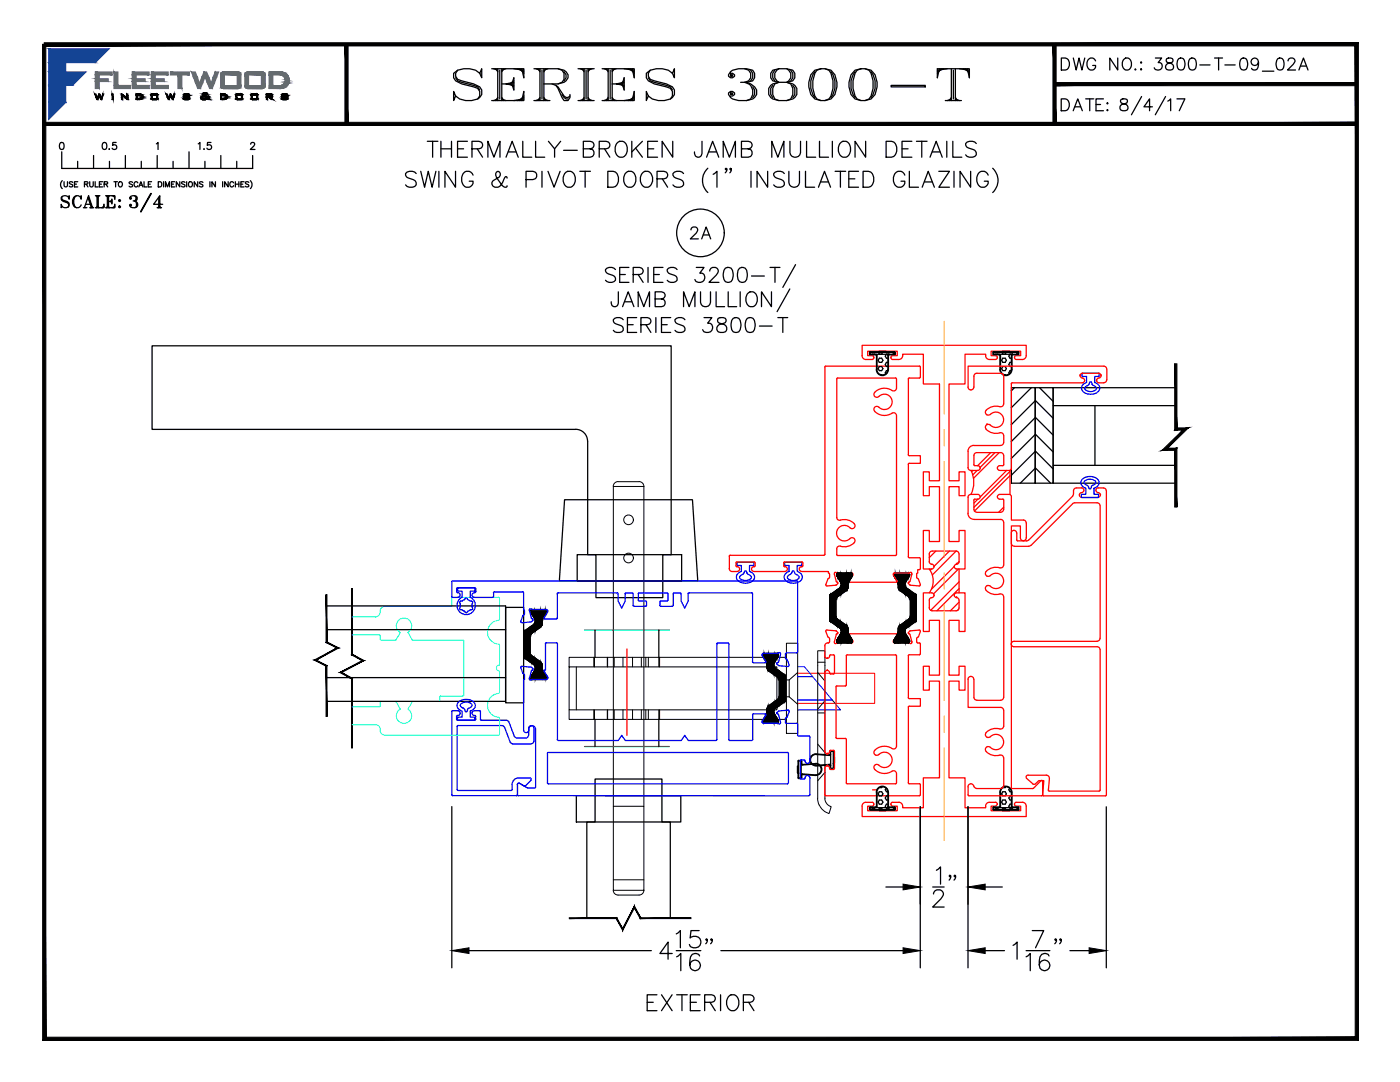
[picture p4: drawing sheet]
<svg xmlns="http://www.w3.org/2000/svg" width="279mm" height="216mm" viewBox="0 0 279 216" stroke-linecap="round" stroke-linejoin="round" font-family="sans-serif">
<!-- layer: INERTIA -->
<circle cx="160.1" cy="115.9" r=".2" fill="#f00"/>
<g fill="none" stroke="#000" stroke-width=".25">
<path d="M162.9 150.5a1.1 1.1 0 0 0-1.2 1.1 1.1 1.1 0 0 0 1.2 1.1l2.6-.2 .3 .3M165.5 152.6l.2 .1v.6M165.5 150.6l-2.7-.2a1.2 1.2 0 0 0-1.2 1.2 1.2 1.2 0 0 0 1.2 1.2l2.7-.2M165.6 153.3l.2 .1M165.7 150.5l-.2 .1M165.7 150v.5M165.8 150.5l-.3 .2-2.6-.1M165.8 153.5h.5M166.3 149.8l.1 .1M166.3 149.8h-.5l-.2 .1M166.3 150h-.5M166.3 150l-.1 3.3h-.4v-3.3"/>
<path d="M166.3 152.3h.1l-.1 .1M166.4 153.3l-.1 .1M166.4 151h.1l-.1 2.3M166.4 150v2.3"/>
</g>
<g fill="none" stroke="#00f" stroke-width=".25">
<path d="M91.2 145v12.5M91.3 142.7l-.2 .2v.6M91.3 142.8a.48 .48 0 0 0 .5-.5 .48 .48 0 0 0-.4-.5h-1l-.2 .2v16.7l12.9 .1 .2-.2v-2M91.4 144.8l-.2 .2M91.4 144.8h8.8M94.7 142.7l.2 .2v.6M94.7 142.8a.48 .48 0 0 1-.5-.5 .48 .48 0 0 1 .5-.5l1.1 .1 .1 1.6M94.9 143.5l-.2 .2h-3.4l-.2-.2M95.9 143.5l.2 .2M96.1 143.7l5.1 .1 .4 .3 1 2.8 .6 .4M100.2 144.8l.5 .4M100.7 145.2l1.1 2.8 .6 .4"/>
<path d="M102.2 156.6v.9M102.2 157.5l-.2 .2h-10.6l-.2-.2M103.2 147.3h1.7M103.3 156.6l.2-.3 1.1 .5M104.9 156.8h-.4M105.5 145.3a.53 .53 0 0 1 .5-.5 .53 .53 0 0 1 .6 .5v2.5a.58 .58 0 0 1-.6 .6h-3.6M105.5 146.7a.58 .58 0 0 1-.6 .6M105.5 145.3v1.4M105.7 155.2a.29 .29 0 0 1 .3 .2 .29 .29 0 0 1-.1 .3l-1 1.1M105.7 155.2h-2.2a1.34 1.34 0 0 0-1.3 1.4"/>
</g>
<!-- layer: 0 -->
<g fill="none" stroke="#000" stroke-width=".25">
<path d="M173.5 70.7l.2 .1h1.1l.1 .1M173.5 70.3v.4M173.6 70.4l.1 .3M173.7 70.3l-.1 .1M173.7 70.3h4.8M173.7 70.7h4.8M174.1 70.7h.5M174.8 70.7l.2 .2M174.9 73.7a1.2 1.2 0 0 0 1.2 1.2 1.2 1.2 0 0 0 1.2-1.2M174.9 70.9v2.9M175 73.7a1.09 1.09 0 0 0 1.1 1.1 1.09 1.09 0 0 0 1.1-1.1M175 70.9v2.8"/>
<path d="M175.3 70.3l.2 .4h.5l.2-.4M175.4 70.2v-.1h1.4l1.7 .1 .2 .1M175.5 73.1h.5l.2 .5-.2 .4h-.5l-.2-.4zM175.5 71.5h.5l.2 .4-.2 .4h-.5l-.2-.4zM175.8 74.8h.2M176.8 70.3v-.1l.1 .1M176.8 70.2h-3.1l-.2 .1M177.2 74h-.3l-.2 .4 .1 .2M177.2 72.3h-.3l-.2 .4 .2 .4h.3M177.2 70.9v2.9M177.3 70.9v2.9M177.4 70.7h-.5l-.2 .4 .2 .4h.3"/>
<path d="M177.4 70.7h.1M177.4 70.7l-.2 .2M178.1 70.3l.2 .4h.3M178.5 70.3l.1 .1M178.6 70.4l-.1 .3M178.7 70.7l-.2 .1-1.2 .1M178.7 70.3v.4M198.2 70.7l.1 .1h1.1l.2 .1M198.2 70.3v.4M198.3 70.6l.1 .1M198.3 70.4v.2M198.4 70.7h4.8"/>
<path d="M198.7 70.7h.5M199.4 70.7l.3 .2M199.6 70.9v2.8a1.2 1.2 0 0 0 1.1 1.2 1.2 1.2 0 0 0 1.2-1.2l.1-2.8M199.7 70.9v2.8M199.9 70.3l.2 .4h.5l.2-.4M200.1 70.2v-.1l3.1 .1M200.1 73.1h.5l.2 .5-.2 .4h-.5l-.2-.4zM200.1 71.5h.5l.2 .4-.2 .4h-.5l-.2-.4zM200.4 74.8h.2M201.4 70.3v-.1l.1 .1M201.4 70.2h-3.1l-.1 .1M201.8 74h-.2l-.3 .4 .2 .2"/>
<path d="M201.8 70.9v2.8a1.09 1.09 0 0 1-1.1 1.1 1.09 1.09 0 0 1-1-1.1M201.8 72.3h-.2l-.3 .4 .3 .4h.2M202.1 70.7h-.5l-.3 .4 .3 .4h.2M202.1 70.7h.1M202.1 70.8l-.2 .1M202.1 70.7l-.3 .2M202.1 70.8h1.1M202.8 70.3l.2 .4h.2M203.2 70.2l.1 .1M203.2 70.4h-4.9M203.2 70.4l-.1 .3M203.3 70.7l-.1 .1"/>
<path d="M203.3 70.3v.4M112.7 99.7h25.5l1.1 16.2h-27.7zM117.3 88a2.35 2.35 0 0 0-2.4-2.3h-84.5v-16.7h103.5v41.7h-1.6v8.5h-13.4v-8.5h-1.6v-22.6M115.2 110.7h20.8v5.2h-20.8zM118.7 125.7v5.5M131.5 125.7v5.5M115 158.8h20.9v5.2h-20.9zM118.7 143.5v5.5M131.5 143.5v5.5M159.3 152.9h-.2v1.3l.2 .1v.9l.1 .1M159.4 151.9v3.3M159.4 154.2h-.1l.1 .1"/>
<path d="M159.4 155.4h.5M159.4 151.8v.1M159.4 151.8l.5 .1M159.9 152.4l.2 .2M159.9 151.9v3.3h-.5M160.1 154.4l-.2 .3M160.1 154.5l-.1 .1v.6l-.1 .1M160.1 154.6l2.7 .1M160.1 154.4l2.7 .2M162.8 152.4a1.09 1.09 0 0 1 1.1 1.1 1.09 1.09 0 0 1-1.1 1.1M162.8 152.5l-2.7 .1M162.8 152.3a1.2 1.2 0 0 1 1.2 1.2 1.2 1.2 0 0 1-1.2 1.2"/>
<path d="M162.8 152.4l-2.7 .1-.1-.7h-.7v2.4M174.9 158.1a1.2 1.2 0 0 1 1.2-1.2 1.2 1.2 0 0 1 1.2 1.2M174.9 158.1v2.8M175 158.1v2.8M175.5 159.6h.5l.2 .5-.2 .4h-.5l-.2-.4zM175.5 158h.5l.2 .4-.2 .4h-.5l-.2-.4zM176 157v.2h-.4M176.8 157.3l-.1 .3 .2 .4h.3M177.2 158.1a1.09 1.09 0 0 0-1.1-1.1 1.09 1.09 0 0 0-1.1 1.1M177.2 158.1v2.8M177.2 158.8h-.3l-.2 .4 .2 .4h.3M177.3 158.1v2.8"/>
<path d="M199.6 158.1a1.2 1.2 0 0 1 1.1-1.2 1.2 1.2 0 0 1 1.2 1.2M199.6 158.1v2.8l-.2 .1M200.1 159.6h.5l.2 .5-.2 .4h-.5l-.2-.4zM200.1 158h.5l.2 .4-.2 .4h-.5l-.2-.4zM200.7 157l-.1 .2h-.4M201.5 157.3l-.2 .3 .3 .4h.2M201.8 158.1a1.09 1.09 0 0 0-1.1-1.1 1.09 1.09 0 0 0-1 1.1v2.8l-.3 .2M201.8 158.1v2.8l.3 .2M201.8 158.8h-.2l-.3 .4 .3 .4h.2M202 158.1l-.1 2.8 .2 .1M173.5 161.2v.3l.2 .1h3.1M173.7 161l-.2 .2"/>
<path d="M173.7 161h1.1M173.7 161.1v.4M173.7 161.5h4.8M173.7 161.2h4.8M174 161.2l.1 .1h.4l.1-.1M174.9 160.9l-.1 .1M175 160.9l-.2 .2M175.3 161.5l.2-.2h.5l.1 .2M176.8 161.5v.1l.1-.1M177.2 160.9l.2 .2M177.2 160.5h-.3l-.2 .4 .2 .4h.5l.1-.1M177.3 160.9l.1 .1"/>
<path d="M177.4 161h1.1M178.5 161.1v.4M178.5 161l.2 .2M178.6 161.3h-.3l-.1 .2M178.7 161.2l-.2 .4h-1.6l-.1 .2h-1.4v-.2M198.2 161.2l.1 .4h3.1M198.3 161.2l4.8-.1 .1 .4h-4.9M198.3 161.2v.3M198.3 161l-.1 .2M198.3 161h1.1M198.6 161.2l.1 .1h.5l.1-.1M200 161.5l.1-.2h.5l.2 .2"/>
<path d="M200.1 161.6v.2l3.1-.2M201.4 161.5v.1l.1-.1M201.8 160.5h-.2l-.3 .4 .3 .4h.5v-.1M202.1 161h1.1M203.2 161l.1 .2M203.2 161.3h-.2l-.1 .2M203.3 161.2l-.1 .4"/>
</g>
<!-- layer: 1 -->
<path d="M105.9 122.1l.9 1.5v.5l-.2 .5-2 1.4v5.1l2.2 1.8v.7l-.9 1.4M105.9 121.9v.2M105.9 135.1v.2M105.9 135v.1M106.2 121.6l-.3 .3M106.2 121.6h2.6M107.8 132a1.93 1.93 0 0 1 .4 1.6l.9 1.4M107.8 125.1l-1.7 1.3-.3 .6v3.4l.3 .4 1.7 1.3M108.8 121.6l.3 .3M109.1 135l-.1 .4-.2 .2h-2.6l-.3-.3M109.1 121.9l-.9 2a1.12 1.12 0 0 1-.4 1.2" fill="none" stroke="#000" stroke-width=".25"/>
<!-- layer: PROFILE NUMBER -->
<g fill="none" stroke="#00f" stroke-width=".25">
<path d="M215.9 74.5h3.5v.6h-.9v1.2a1.14 1.14 0 0 1 1 1.2 1.14 1.14 0 0 1-1.2 1.1 1.88 1.88 0 0 1-2.5-1.1l.3-.7 .7-.5v-1.2h-.9zM217.5 76.2h.3l.3 .7a.6 .6 0 0 1 .6 .2 .6 .6 0 0 1 0 .7 1.44 1.44 0 0 1-2.2-.4l.8-.7zM216 95.6a2.21 2.21 0 0 1 3.3 .4v.5l-.2 .5-.8 .4v1.2h.9v.7h-3.4v-.7h.9v-1.2a1.09 1.09 0 0 1-.7-1.8zM217.8 97.2l.2-.3a.58 .58 0 0 0 .6-.3 .58 .58 0 0 0-.1-.7 1.29 1.29 0 0 0-2.1 .5l.8 .6 .2 .6h.3l.1-.4M92.2 119.2a1.83 1.83 0 0 0-.6 2.8 1.83 1.83 0 0 0 2.9 0 1.83 1.83 0 0 0-.6-2.8M92.2 119.2v-1.2h-.9v-.7h3.5v.7h-.9v1.2M147.1 112.2h3.4v.6h-.9v1.2a1.14 1.14 0 0 1 1 1.2 1.14 1.14 0 0 1-1.1 1.1 1.88 1.88 0 0 1-2.5-1.1l.2-.7 .8-.5v-1.2h-.9zM148.6 113.9h.3l.2 .5 .3 .2a.54 .54 0 0 1 .6 .6 .54 .54 0 0 1-.6 .5 1.24 1.24 0 0 1-1.8-.6l.8-.7zM156.6 112.2h3.4v.6h-.9v1.2a1.14 1.14 0 0 1 1 1.2 1.14 1.14 0 0 1-1.1 1.1 1.88 1.88 0 0 1-2.5-1.1l.2-.7 .8-.5v-1.2h-.9zM158.6 114.3l.3 .3a.54 .54 0 0 1 .6 .6 .54 .54 0 0 1-.6 .5 1.24 1.24 0 0 1-1.8-.6l.8-.7 .3-.5h.3l.1 .4M91.8 121.3l-.1 .2 .5 .2M91.8 120.4l.1-.4 .7-.3a.4 .4 0 0 1 .4-.4 .4 .4 0 0 1 .4 .4l.4 .2a.41 .41 0 0 1 .5 .2 .41 .41 0 0 1-.1 .5v.4"/>
<path d="M91.8 120.3l.1 .7M91.9 121l-.1 .2M92.3 121.7l.3 .2a.41 .41 0 0 0 .4 .4 .41 .41 0 0 0 .4-.4l.4-.2M94.2 121a.41 .41 0 0 1 .1 .5 .41 .41 0 0 1-.5 .2M91.5 140.1a2.19 2.19 0 0 1 3.3 .4v.7l-.4 .4-.5 .3v1.2h.8v.6h-3.4v-.6h.9v-1.2a1.08 1.08 0 0 1-.9-.7 1.08 1.08 0 0 1 .2-1.1zM92.4 141.3l.3 .3M92.4 141.3a.54 .54 0 0 1-.6-.5 .54 .54 0 0 1 .6-.6 1.24 1.24 0 0 1 1.8 .6l-.5 .5M92.8 141.6l.1 .4h.3l.1-.4M93.6 141.3l-.3 .3"/>
</g>
<!-- layer: GLASS -->
<g fill="#000" stroke="#000" stroke-width=".2">
<path d="M234.4 89.9v11.3h.5zM234.4 89.9l.5-.5v11.8zM231.9 89.9h2.5l.5-.5zM231.9 89.9l1.1-.5h1.9zM231.9 89.9l1.1-.5 3-3.6zM236 85.8l1.2-.4-4.2 4zM234.4 85.8h1.6l1.2-.4zM234.4 85.8l.5-.4h2.3zM234.4 72.6v13.2l.5-.4zM234.4 72.6h.5v12.8z"/>
<path d="M70.3 135.3v13.9h-.2zM70.1 135.4v13.8l.2-13.9zM68.2 134.2l2.1 1.1-.2 .1zM67.8 134.2l2.3 1.2-1.9-1.2zM67.8 134.2l4.9-2.4-4.5 2.4zM67.8 134.2l4.9-2.4h-.4zM70.3 130.6l2.4 1.2h-.4zM70.1 130.7l2.2 1.1-2-1.2zM70.3 117.5v13.1l-.2 .1zM70.1 117.5v13.2l.2-13.2z"/>
</g>
<!-- layer: INERTIA -->
<g fill="none" stroke="#0ff" stroke-width=".2">
<path d="M70.3 123.1h4.6M70.3 126.7h5.4l.2 .2v.6M75.9 127.5l.2 .2M75.9 122a1.01 1.01 0 0 1-1 1.1M76.1 139.9l-.2 .2M76.1 140h2.9M79 127.6l-2.9 .1M79.9 126.2a1.53 1.53 0 0 1-.4-2.3 1.53 1.53 0 0 1 2.3 0 1.53 1.53 0 0 1-.4 2.3M79.9 126.2l-.8 1.5M81.4 126.2l.9 1.5M82.2 127.6l.2 .1M82.4 139.9l-.2 .1"/>
<path d="M82.4 127.7l10.1 .1 .1 10.9-.2 .2h-4.4M87.8 139.8l-.2 .2h-5.2M87.8 139.1v.7M88 138.9l-.2 .2M90.2 120.8l-.2 .2h-13.2a.96 .96 0 0 0-.9 .9M90.2 120.8l-.1-1.4 .2-.2h9.3l.1 4.4M99.5 138.4a2.4 2.4 0 0 0-2.2 2.4 2.4 2.4 0 0 0 2.3 2.4l.1 3.3M99.7 132.7a.6 .6 0 0 0-.6 .6 .6 .6 0 0 0 .6 .6v4.3l-.2 .2M99.7 123.6l-.1 .1a2.43 2.43 0 0 0-2.3 2.5 2.43 2.43 0 0 0 2.3 2.4l.1 4.1M70.3 144.6h4.6M74.9 144.6a1 1 0 0 1 1 1.1M75.9 145.7a.97 .97 0 0 0 .9 1h22.7l.2-.2"/>
<path d="M75.9 140.2v.6l-.2 .2-5.4 .1M79.1 140.1l.8 1.4a1.53 1.53 0 0 0-.4 2.3 1.53 1.53 0 0 0 2.3 0 1.53 1.53 0 0 0-.4-2.3M82.3 140.1l-.9 1.4"/>
</g>
<!-- layer: Ballons -->
<g fill="#000" stroke="#000" stroke-width=".2">
<path d="M28 19.7h.4zM28 19h.4zM28 19.6h.4zM36.6 19.6l.2-.1zM37.6 19h.2zM40.3 19.9h.8zM40.5 18.6h.8zM40.6 18.6h.7zM41.1 18.9h.3zM41.5 19.2l.1-.1 .1 .1zM44.8 19.7h.4zM44.8 19h.4z"/>
<path d="M44.9 19.6h.3zM54.1 19.2h.3zM56.4 18.8h.8zM56.2 19.6l.2-.1zM57.2 19h.2z"/>
<path d="M8.8 8.5v.7l262.3-.7zM8.8 9.2l262.3-.7-.6 .7zM270.5 9.2l.6 198.4v-199.1zM270.5 9.2l.6 198.4-.6-.6zM8.5 207.6h262.6l-.6-.6zM9.1 207h261.4l-262 .6zM8.5 8.8v198.8l.6-.6zM8.5 8.8h.6v198.2z"/>
<path d="M18.9 18.8l.5 .7-.2-.7zM18.9 18.8l.5 .7h-.2z"/>
<path d="M19.2 19.5l.3 .4 .2-.4zM19.2 19.5l.3 .4h-.2z"/>
<path d="M19.6 19.1l.1 .4 .1-.4zM19.6 19.1l.1 .4h-.3z"/>
<path d="M19.8 18.8l.3 .3-.2-.3zM19.8 18.8l.3 .3h-.5z"/>
<path d="M19.8 19.1l.4 .4-.1-.4zM19.8 19.1l.4 .4h-.2z"/>
<path d="M20 19.5l.3 .4 .1-.4zM20 19.5l.3 .4h-.2z"/>
<path d="M20.5 18.8l-.1 .7 .3-.7zM20.5 18.8l-.1 .7h-.2z"/>
<path d="M22.4 18.8l.2 1.1v-1.1zM22.4 18.8l.2 1.1h-.2z"/>
<path d="M22.4 19.9h.2zM22.4 19.9h.2z"/>
<path d="M24.2 18.8l.6 .3zM24.2 18.8l.6 .3h-.6z"/>
<path d="M24.2 19.1l.3 .4v-.4zM24.2 19.1l.3 .4h-.3z"/>
<path d="M24.2 19.5l.3 .4v-.4zM24.2 19.5l.3 .4h-.3z"/>
<path d="M24.5 19.1l.8 .4-.5-.4zM24.5 19.1l.8 .4h-.4z"/>
<path d="M25.3 18.8l.2 .3v-.3zM25.3 18.8l.2 .3h-.2z"/>
<path d="M25.3 19.1l.2 .4v-.4zM25.3 19.1l.2 .4h-.2z"/>
<path d="M24.9 19.5l.6 .4v-.4zM24.9 19.5l.6 .4z"/>
<path d="M27.2 19l.2 .7v-.7zM27.2 19l.2 .7h-.2z"/>
<path d="M27.2 18.8h.9zM27.2 18.8h.9z"/>
<path d="M27.2 18.8h1zM27.2 18.8h1z"/>
<path d="M27.2 19.9h.9zM27.2 19.9h.8z"/>
<path d="M27.2 18.8h1.1zM27.2 18.8h1.1z"/>
<path d="M27.2 19.8h1zM27.2 19.8l.9 .1z"/>
<path d="M27.2 18.8l1.1 .1zM27.2 18.8l1.1 .1z"/>
<path d="M27.2 19.8h1.1zM27.2 19.8h1z"/>
<path d="M27.2 18.9l1.2 .1zM27.2 18.9l1.2 .1z"/>
<path d="M27.2 19.7h1.1zM27.2 19.7l1.1 .1z"/>
<path d="M27.9 19h.5zM27.9 19h.5z"/>
<path d="M28 19h.4zM28 19h.4zM28 19h.4z"/>
<path d="M27.2 19.7h1.2zM27.2 19.7h1.1z"/>
<path d="M28 19h.4zM28 19h.4z"/>
<path d="M28 19.6h.4zM28 19.7h.4zM27.9 19.7h.5z"/>
<path d="M28.1 19l.4 .1zM28.1 19l.4 .1z"/>
<path d="M28.1 19.6h.3zM28 19.6h.4zM28 19.6h.4z"/>
<path d="M28.1 19.1h.4zM28.1 19.1h.4z"/>
<path d="M28.1 19.1h.4zM28.1 19.1h.4z"/>
<path d="M28.1 19.6h.4zM28.1 19.6h.4z"/>
<path d="M28.1 19.6h.4zM28.1 19.6h.3z"/>
<path d="M28.2 19.1l.3 .1zM28.2 19.1l.3 .1zM28.2 19.2h.3zM28.2 19.2h.3z"/>
<path d="M28.2 19.5h.3zM28.1 19.6h.4z"/>
<path d="M28.2 19.2h.3zM28.2 19.2h.3z"/>
<path d="M28.2 19.2l.3 .1zM28.2 19.2l.3 .1z"/>
<path d="M28.2 19.4l.3 .1zM28.2 19.4l.3 .1zM28.2 19.5h.3zM28.2 19.5h.3z"/>
<path d="M28.2 19.5h.3zM28.2 19.5h.3z"/>
<path d="M28.2 19.3h.3zM28.2 19.3h.3z"/>
<path d="M28.2 19.3h.3zM28.2 19.3h.3z"/>
<path d="M28.2 19.3l.3 .1zM28.2 19.3l.3 .1z"/>
<path d="M28.2 19.4h.3zM28.2 19.4h.3z"/>
<path d="M30.1 19l.3 .7v-.7zM30.1 19l.3 .7h-.3z"/>
<path d="M30.4 18.8h.9zM30.3 18.8h1z"/>
<path d="M30.3 18.8h1.1zM30.3 18.8h1.1z"/>
<path d="M30.3 19.9h1zM30.3 19.9h1z"/>
<path d="M30.3 18.8h1.1zM30.3 18.8h1.1z"/>
<path d="M30.3 19.9h1.1zM30.3 19.9h1z"/>
<path d="M30.3 18.8h1.1zM30.2 18.8h1.2z"/>
<path d="M30.3 19.8h1.1zM30.3 19.8l1.1 .1z"/>
<path d="M30.2 18.8h1.3zM30.2 18.8h1.3z"/>
<path d="M30.2 19.8h1.2zM30.2 19.8h1.2z"/>
<path d="M30.2 18.8l1.3 .1zM30.2 18.8l1.3 .1z"/>
<path d="M30.2 19.8h1.3zM30.2 19.8h1.2z"/>
<path d="M30.2 18.9h1.3zM30.2 18.9h1.3z"/>
<path d="M30.2 19.8h1.3zM30.2 19.8h1.3z"/>
<path d="M30.2 18.9h1.3zM30.2 18.9h1.3z"/>
<path d="M30.1 18.9l1.4 .1zM30.1 18.9l1.4 .1z"/>
<path d="M31.2 19l.3 .7v-.7zM31.2 19l.3 .7h-.3z"/>
<path d="M30.1 19.7h1.4zM30.1 19.7h1.4z"/>
<path d="M30.1 19.7h1.4zM30.1 19.7h1.4z"/>
<path d="M30.2 19.7h1.3zM30.2 19.7l1.3 .1z"/>
<path d="M33.1 18.8l.6 .7-.3-.7zM33.1 18.8l.6 .7h-.3z"/>
<path d="M33.4 19.5l.3 .4 .2-.4zM33.4 19.5l.3 .4h-.1z"/>
<path d="M33.8 19.1l.1 .4 .1-.4zM33.8 19.1l.1 .4h-.2z"/>
<path d="M34 18.8l.3 .3-.2-.3zM34 18.8l.3 .3h-.5z"/>
<path d="M34 19.1l.4 .4-.1-.4zM34 19.1l.4 .4h-.2z"/>
<path d="M34.2 19.5l.3 .4 .2-.4zM34.2 19.5l.3 .4h-.1z"/>
<path d="M34.7 18.8v.7l.2-.7zM34.7 18.8v.7h-.3z"/>
<path d="M36.8 19.4h1zM37.6 19.4h.2zM37.6 19.4h.2z"/>
<path d="M36.6 19.6l.2 .1zM36.6 19.6l.2 .1z"/>
<path d="M36.6 18.9l.3 .1zM36.6 18.9l.3 .1z"/>
<path d="M36.6 19l.3 .2v-.2zM36.6 19l.3 .2h-.3zM36.6 19.2h.3zM36.6 19.2h.3z"/>
<path d="M37.6 19h.2zM37.6 19h.2z"/>
<path d="M36.8 18.8h.8zM36.8 18.8h.8zM36.8 18.8h.8zM36.8 18.8h.8z"/>
<path d="M36.8 18.8h.9zM36.8 18.8h.9z"/>
<path d="M36.8 18.8h.9zM36.7 18.8h1z"/>
<path d="M36.6 19.2h1.1zM36.6 19.2h1.1z"/>
<path d="M36.6 19.2h1.1zM36.6 19.2h1.1z"/>
<path d="M36.7 19.9h1zM36.7 19.9h.9z"/>
<path d="M36.7 18.8h1zM36.7 18.8h1z"/>
<path d="M36.6 19.2h1.1zM36.6 19.2h1.1z"/>
<path d="M36.7 19.9h1zM36.7 19.9h1z"/>
<path d="M36.7 18.8h1zM36.7 18.8h1z"/>
<path d="M36.7 18.8h1zM36.7 18.8h1z"/>
<path d="M36.7 18.8h1zM36.7 18.8h1z"/>
<path d="M36.6 19.2h1.1zM36.6 19.2h1.1z"/>
<path d="M36.7 19.8h1zM36.7 19.8l1 .1z"/>
<path d="M36.7 18.8h1zM36.7 18.8h1z"/>
<path d="M36.7 18.8l1.1 .1zM36.7 18.8l1.1 .1zM36.7 18.9h1.1zM36.7 18.9h1.1z"/>
<path d="M36.6 19.2h1.1zM36.6 19.2h1.1z"/>
<path d="M36.6 19.2l1.2 .1zM36.6 19.2l1.2 .1z"/>
<path d="M36.7 19.8h1zM36.7 19.8h1z"/>
<path d="M36.7 18.9h1.1zM36.7 18.9h1.1z"/>
<path d="M36.6 19.3h1.2zM36.6 19.3h1.2z"/>
<path d="M36.6 18.9h1.2zM36.6 18.9h1.2z"/>
<path d="M36.6 18.9h1.2zM36.6 18.9h1.2zM36.6 18.9h1.2zM36.6 18.9h1.2z"/>
<path d="M36.6 19.3h1.2zM36.6 19.3h1.2z"/>
<path d="M36.6 19.8h1.2zM36.6 19.8h1.1z"/>
<path d="M36.6 18.9h1.2zM36.6 18.9h1.2z"/>
<path d="M37.6 18.9l.2 .1zM37.6 18.9l.2 .1z"/>
<path d="M36.7 19.3h1.1zM36.7 19.3h1.1z"/>
<path d="M36.7 19.3h1.1zM36.7 19.3h1.1zM36.7 19.3h1.1zM36.7 19.3h1.1z"/>
<path d="M36.7 19.3h1.1zM36.7 19.3h1.1z"/>
<path d="M36.6 19.7l1.2 .1zM36.6 19.7l1.2 .1z"/>
<path d="M36.6 19.8h1.2zM36.6 19.8h1.2z"/>
<path d="M36.7 19.3l1.1 .1zM36.7 19.3l1.1 .1zM36.7 19.4h1.1zM36.7 19.4h1.1z"/>
<path d="M36.7 19.4h1.1zM36.7 19.4h1.1z"/>
<path d="M36.8 19.4h1zM36.8 19.4h1zM36.8 19.4h1z"/>
<path d="M37.6 19.4l.2 .3v-.3zM37.6 19.4l.2 .3h-.2z"/>
<path d="M36.6 19.7h1.2zM36.6 19.7h1.2z"/>
<path d="M36.6 19.7h1.2zM36.6 19.7h1.2z"/>
<path d="M40.1 19.4h.3zM40.1 19.4h.3zM40.1 19.4h.3zM40.1 19.4h.3zM40.1 19.4h.3zM40.1 19.4h.3z"/>
<path d="M40.1 19.4h.3zM40.1 19.4h.3zM40.1 19.4h.3zM40.1 19.4h.3zM40.1 19.4h.3zM40.1 19.4h.3z"/>
<path d="M40.1 19.4l.3 .1zM40.1 19.4l.3 .1z"/>
<path d="M40.1 19.5l.3 .1v-.1zM40.1 19.5l.3 .1h-.3z"/>
<path d="M40.5 18.9h.2zM40.5 18.9h.2zM40.5 18.9h.2zM40.5 18.9h.2zM40.5 18.9h.2zM40.5 18.9h.2z"/>
<path d="M40.2 19.4h.3zM40.2 19.4h.2z"/>
<path d="M40.2 19.4h.3zM40.2 19.4h.3z"/>
<path d="M40.2 19.3h.3zM40.2 19.3l.3 .1z"/>
<path d="M40.2 19.3h.4zM40.2 19.3h.3z"/>
<path d="M40.2 19.3h.4zM40.2 19.3h.4z"/>
<path d="M40.2 19.3h.4zM40.2 19.3h.4z"/>
<path d="M40.5 18.8h.2zM40.5 18.8h.2zM40.5 18.8h.2zM40.5 18.8h.2z"/>
<path d="M40.5 18.8l.2 .1zM40.5 18.8l.2 .1z"/>
<path d="M40.5 18.9h.3zM40.5 18.9h.3z"/>
<path d="M40.3 19.2h.4zM40.2 19.3h.4z"/>
<path d="M40.5 18.9h.3zM40.5 18.9h.3z"/>
<path d="M40.5 18.9l.4 .1zM40.5 18.9l.4 .1z"/>
<path d="M40.5 19h.4zM40.5 19h.4z"/>
<path d="M40.5 19h.4zM40.5 19h.4z"/>
<path d="M40.5 19h.4zM40.5 19h.4z"/>
<path d="M40.5 19l.5 .1zM40.5 19l.5 .1z"/>
<path d="M40.6 19.1l.6 .1zM40.3 19.2l.3-.1 .6 .1z"/>
<path d="M40.3 19.9h.8zM40.3 19.9h.7z"/>
<path d="M40.3 19.9h.8zM40.3 19.9h.8z"/>
<path d="M40.3 19.9h.8zM40.3 19.9h.8zM40.3 19.9h.8z"/>
<path d="M40.2 19.8h.9zM40.2 19.8h1z"/>
<path d="M40.2 19.8l.9 .1zM40.2 19.8l.9 .1z"/>
<path d="M40.3 19.9h.8zM40.3 19.9h.8z"/>
<path d="M40.7 19.2l.6 .2-.1-.2zM40.7 19.2l.6 .2h-.4z"/>
<path d="M40.2 19.8h1zM40.2 19.8h1z"/>
<path d="M40.7 18.5l.5 .1zM40.6 18.6h.6zM40.6 18.6h.6zM40.6 18.6h.6z"/>
<path d="M40.2 19.8h1zM40.2 19.8h1z"/>
<path d="M40.6 18.6h.7zM40.6 18.6h.7zM40.6 18.6h.7z"/>
<path d="M40.2 19.8h1zM40.2 19.8h1z"/>
<path d="M40.6 18.6h.7zM40.6 18.6h.7z"/>
<path d="M40.2 19.7h1.1zM40.2 19.7l1 .1z"/>
<path d="M40.6 18.6h.7zM40.6 18.6h.7z"/>
<path d="M40.6 18.6h.7zM40.6 18.6h.7zM40.5 18.6h.8z"/>
<path d="M40.2 19.7h1.1zM40.2 19.7h1.1z"/>
<path d="M40.2 19.7h1.1zM40.2 19.7h1.1z"/>
<path d="M40.5 18.6h.8zM40.5 18.6h.8z"/>
<path d="M40.9 19.4h.4zM40.9 19.4h.4z"/>
<path d="M40.5 18.6h.8zM40.5 18.6h.8z"/>
<path d="M40.5 18.6h.9zM40.5 18.6h.9z"/>
<path d="M40.5 18.6l.9 .1zM40.5 18.6l.9 .1z"/>
<path d="M40.5 18.7h.9zM40.5 18.7h.9z"/>
<path d="M40.5 18.7h.9zM40.5 18.7h.9zM40.5 18.7h.9zM40.5 18.7h.9z"/>
<path d="M40.5 18.7l.9 .1zM40.5 18.7l.9 .1z"/>
<path d="M40.5 18.8h.9zM40.5 18.8h.9z"/>
<path d="M41.1 18.8l.3 .1v-.1zM41.1 18.8l.3 .1h-.3z"/>
<path d="M41.1 19.5h.4zM41.1 19.5h.4z"/>
<path d="M41.1 19.5l.5 .1zM41 19.6h.6z"/>
<path d="M41 19.6h.6zM41 19.6h.6z"/>
<path d="M41 19.6h.7zM41 19.6h.7z"/>
<path d="M41 19.6h.7zM41 19.6h.7zM41 19.6h.7zM41 19.6h.7z"/>
<path d="M40.1 19.6l1.6 .1zM40.1 19.6l1.6 .1z"/>
<path d="M40.1 19.7h1.6zM40.1 19.7h1.6z"/>
<path d="M41.3 19.4h.4zM41.3 19.4h.4z"/>
<path d="M40.9 19.4l.6 .1 .2-.1zM40.9 19.4l.6 .1z"/>
<path d="M41.3 19.7l.6 .2-.2-.2zM41.3 19.7l.6 .2h-.4z"/>
<path d="M41.5 19.2l.3 .1zM41.4 19.3h.4z"/>
<path d="M41.4 19.3l.3 .1 .1-.1zM41.4 19.3l.3 .1h-.4z"/>
<path d="M44 19l.3 .7v-.7zM44 19l.3 .7h-.3z"/>
<path d="M44 18.8h.9zM44 18.8h.9z"/>
<path d="M44 18.8h1zM44 18.8h1z"/>
<path d="M44 19.9h.9zM44 19.9h.8z"/>
<path d="M44 18.8h1.1zM44 18.8h1.1z"/>
<path d="M44 19.8h1zM44 19.8l.9 .1z"/>
<path d="M44 18.8l1.2 .1zM44 18.8l1.2 .1z"/>
<path d="M44 19.8h1.1zM44 19.8h1z"/>
<path d="M44 18.9l1.2 .1zM44 18.9l1.2 .1z"/>
<path d="M44 19.7h1.2zM44 19.7l1.1 .1z"/>
<path d="M44.7 19h.5zM44.7 19h.5z"/>
<path d="M44.8 19h.4zM44.8 19h.4zM44.8 19h.4z"/>
<path d="M44.9 19h.4zM44.9 19h.4z"/>
<path d="M44.8 19.6l.4 .1zM44.8 19.7h.4zM44.7 19.7h.5z"/>
<path d="M44 19.7h1.2zM44 19.7h1.2z"/>
<path d="M44.9 19l.4 .1zM44.9 19l.4 .1z"/>
<path d="M44.9 19.6h.4zM44.9 19.6h.3zM44.8 19.6h.4z"/>
<path d="M45 19.1h.3zM45 19.1h.3z"/>
<path d="M45 19.6h.3zM44.9 19.6h.4z"/>
<path d="M45 19.1h.3zM45 19.1h.3z"/>
<path d="M45 19.1l.3 .1zM45 19.1l.3 .1z"/>
<path d="M45 19.5l.3 .1zM45 19.6h.3z"/>
<path d="M45 19.6h.3zM45 19.6h.3z"/>
<path d="M45 19.5h.3zM45 19.5h.3z"/>
<path d="M45 19.5h.3zM45 19.5h.3z"/>
<path d="M45 19.2h.3zM45 19.2h.3z"/>
<path d="M45 19.2h.3zM45 19.2h.3z"/>
<path d="M45.1 19.2l.2 .1zM45.1 19.2l.2 .1z"/>
<path d="M45.1 19.3h.2zM45.1 19.3h.2z"/>
<path d="M45.1 19.3h.2zM45.1 19.3h.2z"/>
<path d="M45.1 19.3l.2 .1zM45.1 19.3l.2 .1z"/>
<path d="M45.1 19.4h.2zM45.1 19.4h.2z"/>
<path d="M45.1 19.4l.2 .1zM45.1 19.4l.2 .1z"/>
<path d="M47.1 19l.2 .7v-.7zM47.1 19l.2 .7h-.2z"/>
<path d="M47.3 18.8h.9zM47.2 18.8h1z"/>
<path d="M47.2 18.8h1.1zM47.2 18.8h1.1z"/>
<path d="M47.2 19.9h1.1zM47.2 19.9h1z"/>
<path d="M47.2 18.8h1.1zM47.2 18.8h1.1z"/>
<path d="M47.2 19.9h1.1zM47.2 19.9h1.1z"/>
<path d="M47.2 18.8h1.1zM47.1 18.8h1.2z"/>
<path d="M47.1 19.8h1.2zM47.1 19.8l1.2 .1z"/>
<path d="M47.1 18.8h1.3zM47.1 18.8h1.3z"/>
<path d="M47.1 18.8l1.3 .1zM47.1 18.9h1.3z"/>
<path d="M47.1 19.8h1.3zM47.1 19.8h1.2z"/>
<path d="M47.1 18.9h1.3zM47.1 18.9h1.3z"/>
<path d="M47.1 19.8h1.3zM47.1 19.8h1.3z"/>
<path d="M47.1 18.9h1.3zM47.1 18.9h1.3z"/>
<path d="M47.1 18.9l1.3 .1zM47.1 18.9l1.3 .1z"/>
<path d="M48.2 19l.2 .7v-.7zM48.2 19l.2 .7h-.2z"/>
<path d="M47.1 19.7h1.3zM47.1 19.7h1.3z"/>
<path d="M47.1 19.7h1.3zM47.1 19.7h1.3z"/>
<path d="M47.1 19.7h1.3zM47.1 19.7l1.3 .1z"/>
<path d="M50.1 19l.3 .7v-.7zM50.1 19l.3 .7h-.3z"/>
<path d="M50.3 18.8h1zM50.3 18.8h1z"/>
<path d="M50.3 18.8h1zM50.2 18.8h1.1z"/>
<path d="M50.3 19.9h1zM50.3 19.9h1z"/>
<path d="M50.2 18.8h1.2zM50.2 18.8h1.2z"/>
<path d="M50.2 19.9h1.2zM50.2 19.9h1.1z"/>
<path d="M50.2 18.8h1.2zM50.2 18.8h1.2z"/>
<path d="M50.2 19.8h1.2zM50.2 19.8l1.2 .1z"/>
<path d="M50.2 18.8h1.2zM50.1 18.8h1.3z"/>
<path d="M50.1 18.8l1.3 .1zM50.1 18.9h1.3z"/>
<path d="M50.2 19.8h1.2zM50.2 19.8h1.2z"/>
<path d="M50.1 18.9h1.4zM50.1 18.9h1.4z"/>
<path d="M50.1 19.8h1.3zM50.1 19.8h1.3z"/>
<path d="M50.1 18.9h1.4zM50.1 18.9h1.4z"/>
<path d="M50.1 18.9l1.4 .1zM50.1 18.9l1.4 .1z"/>
<path d="M51.2 19l.3 .7v-.7zM51.2 19l.3 .7h-.3z"/>
<path d="M50.1 19.7h1.4zM50.1 19.7h1.4z"/>
<path d="M50.1 19.7h1.4zM50.1 19.7h1.4z"/>
<path d="M50.1 19.7h1.4zM50.1 19.7l1.3 .1z"/>
<path d="M53.2 19l.2 .3v-.3zM53.2 19l.2 .3h-.2z"/>
<path d="M53.2 19.5l.2 .4v-.4zM53.2 19.5l.2 .4h-.2z"/>
<path d="M53.7 19.5l.8 .4-.5-.4zM53.7 19.5l.8 .4h-.4z"/>
<path d="M54.1 19h.3zM54.1 19h.3zM54.1 19h.3zM54.1 19h.3zM54.1 19h.3zM54.1 19h.3z"/>
<path d="M53.2 19.5h.9zM53.2 19.5h1z"/>
<path d="M53.2 18.8h1zM53.2 18.8h1z"/>
<path d="M53.2 18.8h1zM53.2 18.8h1z"/>
<path d="M53.2 18.8h1.1zM53.2 18.8h1.1z"/>
<path d="M53.2 19.4h1zM53.2 19.4h1.1z"/>
<path d="M53.2 19.4h1zM53.2 19.4l1 .1z"/>
<path d="M53.2 18.8h1.1zM53.2 18.8h1.1z"/>
<path d="M53.2 18.8h1.1zM53.2 18.8h1.1z"/>
<path d="M53.2 19.4h1.1zM53.2 19.4h1.1z"/>
<path d="M53.2 18.8l1.1 .1zM53.2 18.8l1.1 .1z"/>
<path d="M53.2 19.4h1.1zM53.2 19.4h1.1z"/>
<path d="M53.2 18.9h1.1zM53.2 18.9h1.1z"/>
<path d="M53.2 18.9h1.2zM53.2 18.9h1.2z"/>
<path d="M53.2 19.3h1.1zM53.2 19.3l1.1 .1z"/>
<path d="M53.2 18.9l1.2 .1zM53.2 18.9l1.2 .1z"/>
<path d="M54.1 19h.3zM54.1 19h.3zM54.1 19h.3zM54.1 19h.3z"/>
<path d="M54.1 19h.3zM54.1 19h.3z"/>
<path d="M54.1 19h.3zM54.1 19h.3zM54.1 19h.3zM54.1 19h.3z"/>
<path d="M54.1 19l.3 .2v-.2zM54.1 19l.3 .2h-.3z"/>
<path d="M54.1 19.2h.3zM54.1 19.2h.3zM54.1 19.2h.3zM54.1 19.2h.3z"/>
<path d="M54.1 19.2h.3zM54.1 19.2h.3zM54.1 19.2h.3zM54.1 19.2h.3zM54.1 19.2h.3zM54.1 19.2h.3zM54.1 19.2h.3z"/>
<path d="M54.1 19.2l.3 .1zM54.1 19.2l.3 .1zM54.1 19.3h.3zM54.1 19.3h.3z"/>
<path d="M53.2 19.3h1.2zM53.2 19.3h1.2z"/>
<path d="M53.2 19.3h1.2zM53.2 19.3h1.1z"/>
<path d="M56.4 19.4h1zM57.2 19.4h.2zM57.2 19.4h.2z"/>
<path d="M56.2 19.6l.2 .1zM56.2 19.6l.2 .1z"/>
<path d="M56.2 18.9l.2 .1zM56.2 18.9l.2 .1z"/>
<path d="M56.2 19l.2 .2v-.2zM56.2 19l.2 .2h-.2zM56.2 19.2h.2zM56.2 19.2h.2z"/>
<path d="M56.4 18.8h.8zM56.4 18.8h.8zM56.4 18.8h.8z"/>
<path d="M57.2 19h.2zM57.2 19h.2z"/>
<path d="M56.4 18.8h.8zM56.4 18.8h.8z"/>
<path d="M56.2 19.2h1zM56.2 19.2h1z"/>
<path d="M56.2 19.2h1.1zM56.2 19.2h1.1z"/>
<path d="M56.3 19.9h.9zM56.3 19.9h.9z"/>
<path d="M56.3 18.8h1zM56.3 18.8h1z"/>
<path d="M56.3 18.8h1zM56.3 18.8h1z"/>
<path d="M56.2 19.2h1.1zM56.2 19.2h1.1zM56.2 19.2h1.1zM56.2 19.2h1.1z"/>
<path d="M56.3 19.9h1zM56.3 19.9h.9z"/>
<path d="M56.3 18.8h1zM56.3 18.8h1z"/>
<path d="M56.3 18.8h1zM56.3 18.8h1z"/>
<path d="M56.3 18.8h1zM56.3 18.8h1z"/>
<path d="M56.3 19.8h1zM56.3 19.8l1 .1z"/>
<path d="M56.3 18.8h1zM56.3 18.8h1z"/>
<path d="M56.2 19.2l1.1 .1zM56.2 19.2l1.1 .1zM56.2 19.3h1.1zM56.2 19.3h1.1z"/>
<path d="M56.2 19.8h1.1zM56.2 19.8h1.1z"/>
<path d="M56.3 18.8l1 .1zM56.3 18.8l1 .1z"/>
<path d="M56.2 19.3h1.2zM56.2 19.3h1.2z"/>
<path d="M56.2 18.9h1.2zM56.2 18.9h1.2z"/>
<path d="M56.2 18.9h1.2zM56.2 18.9h1.2z"/>
<path d="M56.2 18.9h1.2zM56.2 18.9h1.2z"/>
<path d="M56.2 18.9h1.2zM56.2 18.9h1.2zM56.2 18.9h1.2zM56.2 18.9h1.2z"/>
<path d="M56.2 19.3h1.2zM56.2 19.3h1.2z"/>
<path d="M56.2 19.8h1.2zM56.2 19.8h1.1z"/>
<path d="M56.2 18.9h1.2zM56.2 18.9h1.2z"/>
<path d="M57.2 18.9l.2 .1zM57.2 18.9l.2 .1z"/>
<path d="M56.2 19.3h1.2zM56.2 19.3h1.2zM56.3 19.3h1.1zM56.3 19.3h1.1z"/>
<path d="M56.3 19.3h1.1zM56.3 19.3h1.1z"/>
<path d="M56.2 19.7l1.2 .1zM56.2 19.7l1.2 .1z"/>
<path d="M56.2 19.8h1.2zM56.2 19.8h1.2z"/>
<path d="M56.3 19.3l1.1 .1zM56.3 19.3l1.1 .1zM56.3 19.4h1.1zM56.3 19.4h1.1z"/>
<path d="M56.3 19.4h1.1zM56.3 19.4h1.1z"/>
<path d="M56.3 19.4h1.1zM56.3 19.4h1.1zM56.4 19.4h1z"/>
<path d="M57.2 19.4l.2 .3v-.3zM57.2 19.4l.2 .3h-.2z"/>
<path d="M56.2 19.7h1.2zM56.2 19.7h1.2z"/>
<path d="M56.2 19.7h1.2zM56.2 19.7h1.2z"/>
<path d="M68.8 8.8l.7 15.9v-15.9zM68.8 8.8l.7 15.9h-.7z"/>
<path d="M210.5 16.5v.6l60.3-.6zM210.5 17.1l60.3-.6v.6z"/>
<path d="M210.1 8.8l.7 15.9v-15.9zM210.1 8.8l.7 15.9h-.7z"/>
<path d="M8.8 24.4v.6l262-.6zM8.8 25l262-.6v.6z"/>
<path d="M65.1 132.9v10.1h.2zM65.1 132.9l.2-.1v10.2zM62.7 131.7l2.4 1.2 .2-.1zM62.7 131.7h.4l2.2 1.1zM62.7 131.7h.4l4.1-2.4zM63.1 131.7l4.1-2.4h.4zM65.1 128.2l2.1 1.1h.4zM65.1 128.2l.2-.1 2.3 1.2zM65.1 118.7v9.5l.2-.1zM65.1 118.7h.2v9.4z"/>
<path d="M113.6 183.1v.2l9.5-.2zM113.6 183.3l9.5-.2-.1 .2zM123.1 183.1l-.1 .2 1.2 2zM123 183.3l1.2 2v.3zM126.6 180.8l-2.4 4.5v.3zM126.6 180.8v.4l-2.4 4.4zM126.6 180.8v.4l1.3 1.9zM126.6 181.2l1.3 1.9-.1 .2zM127.9 183.1l-.1 .2 10.1-.2zM127.8 183.3l10.1-.2v.2z"/>
</g>
<g fill="none" stroke="#000" stroke-width=".25">
<path d="M90.9 15.5l.4 .6 4 1.2 .4 .7M91.3 14l-.4 .6v.6l.4 .6 3.2 .9 1.2 .6 .4 .7v.9l-.4 .6a4 4 0 0 1-4.8-.3l-.4-1v1.9l.4-.9M95.7 14.6l.4-.9v1.8l-.4-.9a4 4 0 0 0-5.2 0v.9l.4 .6 1.2 .6 3.2 .9 .4 .6v1l-.4 .5M98.1 13.7h6.4v1.8l-.4-1.8M98.5 13.7l.8 .3M98.9 13.7l.4 .6M99.3 13.7v6.4M99.3 19.7l-.8 .4M99.3 19.5l-.4 .6M99.7 14v5.7M100.1 16.7h2.5M100.1 13.7v6.4"/>
<path d="M100.1 19.5l.4 .6M100.1 19.7l.8 .4M100.5 13.7l-.4 .6M100.9 13.7l-.8 .3M102.6 15.5v2.5l-.4-1.3zM102.6 16.1l-.9 .6 .9 .6M102.6 16.4l-1.7 .3 1.7 .3M102.6 13.7l1.9 .3M103.3 13.7l1.2 .6M103.7 13.7l.8 .9M104.5 19.2l-.8 .9M104.5 19.5l-1.2 .6"/>
<path d="M104.5 19.7l-1.9 .4M106.6 13.7h4.8l1.2 .3 .4 .3 .4 .6v.6l-.4 .6-.4 .3-1.2 .3h-2.9M107 13.7l.8 .3M107.4 13.7l.4 .6M107.8 13.7v6.4M107.8 19.7l-.8 .4M107.8 19.5l-.4 .6M108.2 14v5.7M108.5 13.7v6.4M108.5 19.5l.4 .6M108.5 19.7l.8 .4M108.9 13.7l-.4 .6"/>
<path d="M109.3 13.7l-.8 .3M110.2 16.7l.8 .3 1.6 3.1h.8l.3-.6v-.6M111 17l.4 .3 1.2 1.9 .4 .3h.4l.3-.3M111.4 13.7l.8 .3 .4 .6v1.2l-.4 .6-.8 .3M112.2 18.9l.4 .6 .4 .2h.4M112.6 14.3l.4 .6v.6l-.4 .6M115.4 13.7h3.2M115.8 13.7l.8 .3M116.2 13.7l.4 .6M116.6 13.7v6.4M116.6 19.7l-.8 .4M116.6 19.5l-.4 .6"/>
<path d="M117 14v5.7M117.4 13.7v6.4M117.4 19.5l.4 .6M117.4 19.7l.8 .4M117.8 13.7l-.4 .6M118.2 13.7l-.8 .3M120.2 13.7h6.4v1.8l-.4-1.8M120.6 13.7l.8 .3M121 13.7l.4 .6M121.4 13.7v6.4M121.4 19.7l-.8 .4M121.4 19.5l-.4 .6"/>
<path d="M121.8 14v5.7M122.2 16.7h2.4M122.2 13.7v6.4M122.2 19.5l.4 .6M122.2 19.7l.8 .4M122.6 13.7l-.4 .6M123 13.7l-.8 .3M124.6 15.5v2.5l-.4-1.3zM124.6 16.1l-.8 .6 .8 .6M124.6 16.4l-1.6 .3 1.6 .3M124.6 13.7l2 .3M125.4 13.7l1.2 .6"/>
<path d="M125.8 13.7l.8 .9M126.6 19.2l-.8 .9M126.6 19.5l-1.2 .6M126.6 19.7l-2 .4M129.4 15.5l.4 .6 4 1.2 .4 .7M129.8 14l-.4 .6v.6l.4 .6 3.2 .9 1.2 .6 .4 .7v.9l-.4 .6a4 4 0 0 1-4.8-.3l-.4-1v1.9l.4-.9M134.2 14.6l.4-.9v1.8l-.4-.9a4 4 0 0 0-5.2 0v.9l.4 .6 1.2 .6 3.2 .9 .4 .6v1l-.4 .5M145.8 14.9h.4v.3h-.4zM145.8 14.6h.4l.4 .3v.3l-.4 .3h-.4l-.4-.3v-.3l.4-.6a5 5 0 0 1 4.4-.3l.4 .6v.9l-.4 .6-1.2 .3M145.8 18.5h.4v.4h-.4zM147.8 16.4a2.97 2.97 0 0 1 3.2 1.6v.9l-.4 .6a4.5 4.5 0 0 1-4.8 0l-.4-.6v-.4l.4-.3h.4l.4 .3v.4l-.4 .3h-.4M148.6 13.7l.8 .3 .4 .6v.9l-.4 .6-.8 .3a1.98 1.98 0 0 1 1.6 1.3 1.98 1.98 0 0 1-.4 2l-.8 .4"/>
<path d="M149.8 14l.4 .6v.9l-.4 .6M150.2 17.3l.4 .7v.9l-.4 .6M154.2 14l1.2-.3h1.6l1.2 .3 .4 .6v.9l-.4 .6-1.2 .3h-1.6l-1.2-.3-.4-.6v-.9zM154.2 17l-.4 .6v1.3l.4 .6M154.6 14l-.4 .6v.9l.4 .6M155.4 13.7l-.4 .3-.4 .6v.9l.4 .6 .4 .3-1.2 .3-.8 .9v1.3l.4 .6a4.6 4.6 0 0 0 4.8 0l.4-.6v-1.3l-.8-.9-1.2-.3 .4-.3 .4-.6v-.9l-.4-.6-.4-.3M155.4 16.4l-.8 .3-.4 .9v1.3l.4 .8 .8 .4M157 16.4l.8 .3 .4 .9v1.3l-.4 .8-.8 .4M157.8 14l.4 .6v.9l-.4 .6M158.2 17l.4 .6v1.3l-.4 .6M162.6 14l1.2-.3h.8l1.2 .3a4 4 0 0 1 0 5.7l-1.2 .4h-.8l-1.2-.4-.8-.8a4.2 4.2 0 0 1 .8-4.9zM162.6 14.3a4.2 4.2 0 0 0 0 5.2"/>
<path d="M163.8 13.7l-.8 .3a5.2 5.2 0 0 0 0 5.7l.8 .4M164.6 13.7l.8 .3a5.2 5.2 0 0 1 0 5.7l-.8 .4M165.8 14.3a4.3 4.3 0 0 1 0 5.2M170.6 14l1.2-.3h.8l1.2 .3a4 4 0 0 1 0 5.7l-1.2 .4h-.8l-1.2-.4-.8-.8a4.2 4.2 0 0 1 .8-4.9zM170.6 14.3a4.2 4.2 0 0 0 0 5.2M171.8 13.7l-.8 .3a5.2 5.2 0 0 0 0 5.7l.8 .4M172.6 13.7l.8 .3a5.2 5.2 0 0 1 0 5.7l-.8 .4M173.8 14.3a4.2 4.2 0 0 1 0 5.2M177.8 17h6.9v.3h-6.9zM187.5 13.7l-.4 1.8v-1.8h6.4v1.8l-.4-1.8M187.9 13.7l-.8 .9M188.3 13.7l-1.2 .6"/>
<path d="M189.1 13.7l-2 .3M189.9 13.7v6.4M189.9 19.7l-.8 .4M189.9 19.5l-.4 .6M190.3 14v5.7M190.7 13.7v6.4M190.7 19.5l.4 .6M190.7 19.7l.8 .4M191.5 13.7l2 .3M192.3 13.7l1.2 .6M192.7 13.7l.8 .9M210.5 8.8v15.9"/>
<path d="M210.5 16.8h60.3M211.8 19.7h.8a1.26 1.26 0 0 1 .8 1.2 1.26 1.26 0 0 1-.8 1.2h-.8zM211.8 11.6h.8a1.27 1.27 0 0 1 .9 1.2 1.27 1.27 0 0 1-.9 1.2h-.8zM214.2 11.6l.6 2.4 .5-2.4 .6 2.4 .6-2.4M216.7 19.7h1.6M217.5 19.7v2.4M218.6 12.2a.88 .88 0 0 0-1-.6 .88 .88 0 0 0-.7 .9 1.06 1.06 0 0 0 .3 1.1 1.06 1.06 0 0 0 1.1 .3l.3-.5v-.3h-.5M220.2 19.7h-1.5v2.4h1.5M223.1 11.6v2.4l-1.6-2.4v2.4M223.7 19.8a.48 .48 0 0 0 .3 .8 .96 .96 0 0 1 1.1 1.1 .83 .83 0 0 1-.9 .4 .83 .83 0 0 1-.7-.8 1.05 1.05 0 0 1 1.2-.7 .5 .5 0 0 0 .2-.8l-.4-.1zM224.2 11.9a.88 .88 0 0 1 1-.3 .88 .88 0 0 1 .6 .9 1.05 1.05 0 0 1-.2 1.1 1.05 1.05 0 0 1-1.2 .3 1.48 1.48 0 0 1-.2-2zM226.6 13.7l-.1 .2 .1 .1 .1-.1"/>
<path d="M227.6 12.5l.1-.1 .2 .1-.2 .1zM227.7 13.7l.2 .2-.2 .1-.1-.1zM227.8 19.3l-2 3.6M230.6 11.6h1.2l-.7 .9a.77 .77 0 0 1 .9 .9 .77 .77 0 0 1-1.1 .6l-.3-.1-.2-.4M232.6 19.3l-2 3.6M232.8 11.7a.48 .48 0 0 0 .3 .8 .99 .99 0 0 1 1.1 1 .83 .83 0 0 1-.9 .5 .83 .83 0 0 1-.7-.8 1.09 1.09 0 0 1 1.2-.7 .48 .48 0 0 0 .2-.8l-.3-.1zM234.9 19.7h1.6l-1.2 2.4M235.2 11.7a.74 .74 0 0 1 1.2 .3 1.93 1.93 0 0 1-.2 1.9 .8 .8 0 0 1-1.2-.4 2.02 2.02 0 0 1 .2-1.8zM237.5 11.7a.76 .76 0 0 1 1.1 .3 2.02 2.02 0 0 1-.2 1.9 .8 .8 0 0 1-1.1-.4 2.02 2.02 0 0 1 .2-1.8zM239.5 13h2M242.4 11.6h1.6M243.2 11.6v2.4"/>
<path d="M244.4 13h2.1M247.8 11.7a.74 .74 0 0 1 1.1 .3 1.93 1.93 0 0 1-.2 1.9 .8 .8 0 0 1-1.2-.4 2.02 2.02 0 0 1 .3-1.8zM251.2 12.4a.74 .74 0 0 1-1 .7 .74 .74 0 0 1-.4-1.2 .74 .74 0 0 1 1.2 0 2.1 2.1 0 0 1-.2 2 .73 .73 0 0 1-1-.3M251.9 14.2h2.3M255 11.7a.76 .76 0 0 1 1.2 .3 2.02 2.02 0 0 1-.3 1.9 .77 .77 0 0 1-1.1-.4 1.93 1.93 0 0 1 .2-1.8zM257.1 12.2l.1-.4a.75 .75 0 0 1 1.1 0l.1 .2-.1 .5-1.3 1.5h1.5M259.2 14l.9-2.4 .9 2.4M259.6 13.2h1.1M8.8 24.7h262M12.3 39.8a1.71 1.71 0 0 0 1.3 .6l.1 .3M12.4 39.2a.46 .46 0 0 0 .3 .8l1 .4a.74 .74 0 0 1-.2 1 .74 .74 0 0 1-.9-.1l-.4-.5v.6l.1-.3M13.7 39.4l.1-.3v.7a.89 .89 0 0 0-.7-.7 .89 .89 0 0 0-.9 .3v.4a1.88 1.88 0 0 0 1.4 .7l.1 .3-.1 .5"/>
<path d="M14.8 39.4a1.55 1.55 0 0 0 0 1.7M15.3 39.1a1.49 1.49 0 0 0 0 2.3M16.1 39.4l.1-.3v.7a.87 .87 0 0 0-1-.7 .87 .87 0 0 0-.7 .9 1.06 1.06 0 0 0 .2 1.1 1.06 1.06 0 0 0 1.2 .2l.3-.4M17.6 39.4l.6 2M17.7 39.4l.7 2M19 39.1h.9M19.2 39.1l.2 .1M19.3 39.1l.1 .2M19.4 39.1v2.3M19.5 39.2v2.1M19.6 39.1v2.3M19.7 39.1l-.1 .2"/>
<path d="M19.8 39.1l-.2 .1M21.1 39.1h1.8v.7l-.1-.7M21.2 39.1l.2 .1M21.3 39.1l.1 .2M21.4 39.1v2.3M21.5 39.2v2.1M21.7 39.1v2.3M21.8 39.1l-.1 .2M21.9 39.1l-.2 .1M22.3 39.8v.9l-.1-.5zM22.3 40l-.2 .2 .2 .2M22.3 39.1l.6 .1"/>
<path d="M22.6 39.1l.3 .2M22.7 39.1l.2 .3M23.7 40l.2-.1 .1 .2-.2 .1zM23.8 40l.1 .1zM26 39.5l.1 .1zM26 39.4l.2 .1-.1 .3-.2-.2 .1-.3a.94 .94 0 0 1 1.4 .1l-.2 .6-.3 .1M26.8 39.1l.3 .3v.4l-.3 .3a.77 .77 0 0 1 .1 1.3M27.1 39.2l.1 .2-.1 .6M30.1 38.6h.1l-2.2 3.6zM31.7 39.4v2M31.8 39.3v2M98.1 20.1h6.4v-1.9l-.4 1.9"/>
<path d="M106.6 20.1h3.1M115.4 20.1h3.2M120.2 20.1h6.4v-1.9l-.4 1.9M188.7 20.1h3.2M214.2 22.1l.9-2.4 .9 2.4M214.5 21.3h1.2M218.7 20.8h.9M220.9 20.6l.1-.1 .1 .1-.1 .1zM220.9 22l.1-.1 .1 .1-.1 .1zM230 21.3h-1.7l1.1-1.6v2.4M233.1 20.2l.5-.5v2.4M16.6 41.4h.7"/>
<path d="M16.8 41.4l.1-.1 .2 .1M16.9 41.3l.8-2.2 .8 2.3M17.1 40.8h1M17.9 41.4h.8M18.2 41.3l-.2 .1M18.2 41.2l-.1 .2M18.4 41.2l.2 .2M19 41.4h1.7v-.6l-.1 .6M19.4 41.3l-.2 .1M19.4 41.2l-.1 .2M19.6 41.2l.1 .2M19.6 41.3l.2 .1"/>
<path d="M20.7 41.1l-.2 .3M20.7 41.2l-.3 .2M20.7 41.3l-.5 .1M21.1 41.4h1.8v-.6l-.1 .6M21.4 41.3l-.2 .1M21.4 41.2l-.1 .2M21.7 40.2h.6M21.7 41.2l.1 .2M21.7 41.3l.2 .1M22.3 40.1l-.4 .1 .4 .1M22.9 41.1l-.2 .3M22.9 41.2l-.3 .2"/>
<path d="M22.9 41.3l-.6 .1M23.7 41.2l.2-.1 .1 .2-.2 .1zM23.8 41.2l.1 .1zM26 40.9l.1 .1zM26.6 40.1a.7 .7 0 0 1 .9 .5 .7 .7 0 0 1-.6 .8l-.8-.1-.2-.3 .2-.2 .1 .2-.2 .1M27.2 40.4l.2 .3-.2 .5M31.4 41.4h.8M31.7 41.3l-.2 .1M31.7 41.2l-.1 .2M31.9 41.2l.1 .2M31.9 41.3l.2 .1M32.5 40.8h-1.8l1.2-1.7v2.3"/>
<path d="M65.2 135.2h35.7M65.2 125.6h35.7M65.2 120.9h35.7v19h-35.7M100.9 121.2h3.6v19h-3.6zM117.1 183.2v-19.2h1.7v-8.6h13.3v8.6h1.7v19.2"/>
</g>
<!-- layer: DIM -->
<g fill="none" stroke="#000" stroke-width=".2">
<path d="M122.4 97.1a.96 .96 0 0 1 .9-1h4.2a.93 .93 0 0 1 1 1M122.4 177.6a.96 .96 0 0 0 .9 1h4.2a.96 .96 0 0 0 1-1M122.4 160.9h6.1v16.7h-6.1zM122.4 160.9v-63.8h6.1v63.8M122.4 175.6h6.1"/>
<circle cx="125.4" cy="103.7" r=".96"/>
<circle cx="125.4" cy="111.3" r=".96"/>
</g>
<!-- layer: 0 -->
<g fill="none" stroke="#000" stroke-width=".2">
<path d="M113.6 133.1h41.4v8.5h-41.4zM115 133.1v8.5M118.5 131.2v1.9M118.6 131.2v1.9M121.2 131.2v1.9M121.3 131.2v1.9M122.6 131.2v1.9M124.3 131.2v1.9M126.2 131.2v1.9M128 131.2v1.9M128.9 131.2v1.9M129.4 131.2v1.9"/>
<path d="M131.5 131.2v1.9M131.6 131.2v1.9M156.9 135.7h.6M156.9 128.4h2.3v17.9h-2.3zM156.9 139h.6M156.9 131.2h-43.3v1.9M157.5 135.7v3.3M157.5 139l1.7 1.5M159.2 134.2l-1.7 1.5M166.1 139.7l.6 .7M113.6 141.6v1.9h43.3M118.5 141.6v1.9"/>
<path d="M118.6 141.6v1.9M121.2 141.6v1.9M121.3 141.6v1.9M122.6 141.6v1.9M124.3 141.6v1.9M126.2 141.6v1.9M128 141.6v1.9M128.9 141.6v1.9M129.4 141.6v1.9M131.5 141.6v1.9M131.6 141.6v1.9"/>
</g>
<path d="M159.2 134.3h15.4v6.1h-15.4" fill="none" stroke="#f00" stroke-width=".2"/>
<path d="M159.2 133h1.3l1.7 2M159.2 135h3M162.2 135l3.9 4.7h-6.9M166.7 140.4l1.1 1.3h-8.6" fill="none" stroke="#00f" stroke-width=".2"/>
<!-- layer: Cen -->
<path d="M125.1 129.5v17.2" fill="none" stroke="#f00" stroke-width=".25"/>
<!-- layer: 0 -->
<path d="M116.6 125.7h17M116.6 149h17" fill="none" stroke="#0f0" stroke-width=".25"/>
<!-- layer: INERTIA -->
<path d="M163.2 132.1h1.4M163.2 134.2l1.4 1.7M164.6 139.8l-1.4 1.7M163.2 159.3l.3 1.3M163.2 142.3h1.4M163.2 159.3v-29.4h1.4v29.4a1.73 1.73 0 0 0 1.3 1.7l-.4 1.3h-.2a3 3 0 0 1-1.8-1.7M163.2 148.5l1.4 1.7M164.6 154.1l-1.4 1.7" fill="none" stroke="#000" stroke-width=".2"/>
<!-- layer: FRAME -->
<g fill="none" stroke="#f00" stroke-width=".25">
<path d="M164.6 73.3v37.4l-18.8 .1M164.8 73l-.2 .2M164.8 73.1h18.7M167 75.6v27.6l.1 .4 .3 .2a3.2 3.2 0 0 1 3.1 .7M167.2 75.4l-.2 .2M167.2 75.4h11.5M172 71a.77 .77 0 0 0 .8 .7h1.2l.4-.3-.2-.4h-1v-.9h5.9v.9h-1.1l-.2 .4 .2 .3a2.37 2.37 0 0 0 1.9-.2l.2-.8h4.2v5.9h3.2v19.3h-2v-1.8h-1.2v4.8h1.2v-1.8h2v11h-2v-2.2h-1.2v7.6h1.6l.4-.2 .1-.2M172.1 71v-2.1h32.7v2.1a.77 .77 0 0 1-.8 .7M178.7 75.4l.2 .2M178.9 77.4l-.3 .5a1 1 0 0 1-1.1-.2 2.36 2.36 0 0 0-3.1 1 .67 .67 0 0 0 .6 .6 .67 .67 0 0 0 .7-.4 1.53 1.53 0 0 1 2.1 .4 1.53 1.53 0 0 1-.3 2.1 1.53 1.53 0 0 1-2.1-.1M178.9 75.6v1.9M181.3 75.6v15.1"/>
<path d="M181.5 75.4l-.2 .2M181.5 75.4h2M183.5 73l.2 .2M183.7 75.2l-.2 .2M183.7 73.3v1.9M194.4 75.1v2.1M194.9 74.5a.58 .58 0 0 0-.5 .6M195 74.5h4.7a.58 .58 0 0 1 .6 .6M196.7 71a.77 .77 0 0 0 .8 .7h1.2l.3-.4M196.7 71v-.3h-4.1v5.9h-3.2v19.3h2v-1.8h1.2v4.8h-1.2v-1.8h-2v11h2v-2.2h1.2v7.6h-1.7M199 71.3l-.1-.3h-1.1v-.9h5.9v.9h-1.1l-.1 .3 .1 .4h1.4M199 71.3v.1"/>
<path d="M200.3 75.1v5.5M215.6 75h.1M216 75.4a.47 .47 0 0 1-.4-.5 .47 .47 0 0 1 .4-.4h3.3a.53 .53 0 0 1 .4 .6 .53 .53 0 0 1-.6 .4 .48 .48 0 0 0-.2 .5 .48 .48 0 0 0 .4 .4h1a.63 .63 0 0 0 .6-.6v-2.2a.57 .57 0 0 0-.6-.5h-27.1v4.1a.58 .58 0 0 0 .6 .6 .58 .58 0 0 0 .5-.6M216 75.4a.48 .48 0 0 1 .5 .5 .48 .48 0 0 1-.5 .5h-14.1l-.1 17.2-.2 .3M218.9 75.9h.1M219.7 75h.1M175.4 81.3a.59 .59 0 0 0-.8-.1 .59 .59 0 0 0 0 .9 2.81 2.81 0 0 0 3.6 .3l.6 .2 .1 .3M178.9 83v27.8h-11.7l-.2-.1v-1.2l.1-.3 .3-.2a3.1 3.1 0 0 0 3.2-.9 .58 .58 0 0 0-.2-.7 .58 .58 0 0 0-.8 .1 1.58 1.58 0 0 1-2.3-.1 1.58 1.58 0 0 1 .3-2.3 1.58 1.58 0 0 1 2.2 .3 .58 .58 0 0 0 .7-.2 .58 .58 0 0 0 0-.7M181.3 90.7l.2 .2M181.3 92.6v18.5M181.5 90.9h2.2v1.6h-2.2l-.2 .1M193.8 98.7a.58 .58 0 0 0-.6 .5v3.3"/>
<path d="M193.8 98.7h1.3l.5 .2v.2M193.8 93.9a5.4 5.4 0 0 1 0 4.7M194.2 93.9l-.3 .2M194.3 92.7l.2 .2M194.4 88.9a1.14 1.14 0 0 0-1.2 1.2v3.2a.58 .58 0 0 0 .6 .6M194.4 99.8v1.8a.58 .58 0 0 0 .5 .6M194.4 88.9h5.3M194.5 99.6l-.2 .2M194.6 99.6h.6M194.6 92.9h.6M194.9 90.3a.58 .58 0 0 0-.5 .6v1.8M195 90.3h4.7a.58 .58 0 0 1 .6 .6"/>
<path d="M195 93.9l-.9 .9M195.1 92.9l.5 .3v.2M195.2 99.6l-.8 .8M195.6 93.4l-.2 .4-.3 .1h-1.3M195.6 99.1l-.2 .4-.3 .1M195.6 93.4h.1M197 84.7l-.3 .5a2.09 2.09 0 0 0 2.8 1.2h.6l.2 .5M197 84.7h.1M197.7 90.3l-2.6 2.6M198.6 90.3l-3 3M199.4 90.3l-5.1 5.1M199.5 81.2a2.46 2.46 0 0 0-2.8 1 .67 .67 0 0 0 .5 .7 .67 .67 0 0 0 .7-.4 1.56 1.56 0 0 1 2.1 .5 1.56 1.56 0 0 1-.4 2.1 1.56 1.56 0 0 1-2.2-.4h-.4"/>
<path d="M200.3 80.6l-.2 .5h-.6M200.3 88.3a.58 .58 0 0 1-.6 .6M200.3 92.7l-.2 .2h-.6a.48 .48 0 0 0-.5 .5 .48 .48 0 0 0 .5 .5h2.1M200.3 86.9v1.4M200.3 90.9v1.8M200.9 93.9l-5.3 5.2M201.6 94.9l-7.1 7.1M201.6 94.1l-7.2 7.1M201.6 93.9v4.8M201.6 98.7h-2.1a.48 .48 0 0 0-.5 .4 .48 .48 0 0 0 .5 .5h.6l.2 .2v1.8M201.6 98.7l.2 .3v4.8h2.4M214.1 99l-8.8 8.8-.4 .1"/>
<path d="M215.9 98.3a.48 .48 0 0 0-.5 .5 .48 .48 0 0 0 .5 .4M215.9 98.3a.46 .46 0 0 0 .4-.5 .46 .46 0 0 0-.4-.4h-1.1a.58 .58 0 0 0-.6 .6l-.1 1M215.9 99.3h3.2M219.1 98.3a.48 .48 0 0 1 .5 .5 .48 .48 0 0 1-.5 .4M219.6 98.8h.1M220.2 97.4a.58 .58 0 0 1 .6 .5M220.2 97.4l-1-.1a.48 .48 0 0 0-.5 .5 .48 .48 0 0 0 .5 .5M220.8 98v60.6l-.2 .2h-12.3l-.2-.2M145.6 111l-.1 2.5a.58 .58 0 0 0 .6 .5h1M145.7 110.8l-.2 .2M147.1 112.1l-.2 .2v.6l.2 .2M147.1 112.1h3.4"/>
<path d="M147.1 113.1a.48 .48 0 0 1 .5 .4 .48 .48 0 0 1-.5 .5M150.5 113.1a.48 .48 0 0 0-.5 .4 .48 .48 0 0 0 .5 .5M150.5 114h6.2M150.5 112.1l.2 .2M150.7 112.9l-.2 .2M150.7 112.3v.6M156.6 112.1l-.2 .2v.6l.3 .2M156.6 112.1h3.4M156.7 113.1a.48 .48 0 0 1 .4 .4 .48 .48 0 0 1-.4 .5M160 113.1a.48 .48 0 0 0-.5 .4 .48 .48 0 0 0 .5 .5M160 114h5.3v.3M160 112.1l.2 .2v.6l-.2 .2"/>
<path d="M165.2 115.6l-.4 1M165.3 114.3l.2 .2 .1 .7M165.4 115.4l-.2 .2M165.5 115.2l-.1 .2M166.5 114.6h.1M166.5 114.6l.4 1.4 .3 .2v.2M166.5 114.4v.2M167.2 116.4l-.4 .3-1.7 .2-.3-.1v-.2M169.6 116.2h9.3M170 114.3l.2 .3v.2M170 114.3h-2.9l-.3-.1-.3 .2M170.2 114.8l-.7 1.1 .1 .3"/>
<path d="M178.3 114.7v.1M178.3 114.6v.1M178.3 114.8l.7 1.1-.1 .3M178.5 114.3l-.2 .2M178.5 114.3h2.9a.31 .31 0 0 1 .4-.1 .31 .31 0 0 1 .2 .4M181.3 111.1l.2 .2h2M181.3 116.4l.4 .3M182 114.6l-.4 1.4-.3 .2v.2M182.9 115.2l.2 .2M183.1 115.4l.2 .2M183.1 114.3l-.2 .2v.7M183.3 115.6l.4 1"/>
<path d="M183.5 111.3l.2 .2M183.5 113.7h-.3v.6M183.7 116.6l-.1 .2-.2 .1-1.7-.1M183.7 113.5l-.2 .2M183.7 111.5v2M185.5 113.5a4 4 0 0 1 0 4.8M185.9 113.5l-.3 .3M185.9 112.6h.1M185.9 119.2h.1M186 112.6l.3 .2 .1 .2M186.4 118.8l-.1-.3-.4-.2h-1.6v7.7h1.2v-2.2h2v10.9h-2v-1.8h-1.2v4.8h1.2v-1.8h2v19.3h-3.2v6h-4.2a.87 .87 0 0 0-.7-1.1M186.4 113v.1"/>
<path d="M186.4 118.8h.1M186.4 118.8l-.2 .4h-.2M186.8 110l-1.3 1.3M189.5 110l-3.1 3M190.4 113.1l.1 .2 .4 .2M190.5 113l-4.6 4.6M190.5 118.8a.61 .61 0 0 0 .6 .5l.3 .4v1.6a.62 .62 0 0 1-.6 .6h-4.7a.58 .58 0 0 1-.6-.6v-1.6v-.2l.4-.3M190.5 113v.1M190.5 118.8h.1M190.8 110a.58 .58 0 0 1 .6 .5v1.6l-.3 .4-.2 .1M190.8 110l-4.7 4.7M190.8 110h-4.8a.58 .58 0 0 0-.5 .6v1.5v.2l.4 .3"/>
<path d="M190.9 112.6l-.4 .2v.2M190.9 118.3l-.4 .2-.1 .3M190.9 112.6h.1M190.9 119.2h.1M190.9 118.3h1.7v7.7h-1.2v-2.2h-2v10.9h2v-1.8h1.2v4.8h-1.2v-1.8h-2v19.3h3.2v6h4.1v-.3M191.3 113.5l-5 5M191.4 117.5l-4.4 4.4M191.4 116.1l-5.7 5.7M191.4 113.5v4.8M191.4 112.1l-.5 .5M193.2 102.5a1.17 1.17 0 0 0 1.2 1.1M194.4 103.7l5.3-.1a.58 .58 0 0 1 .6 .6"/>
<path d="M199.5 118.5l.6 .1 .2 .5M200.3 112.7l-.1 .4-.3 .2a3.2 3.2 0 0 0-3.2 .9 .59 .59 0 0 0 .2 .7 .59 .59 0 0 0 .8-.1 1.56 1.56 0 0 1 2.2 .2 1.56 1.56 0 0 1-.2 2.2 1.56 1.56 0 0 1-2.3-.3 .59 .59 0 0 0-.7 .2 .59 .59 0 0 0 .1 .7 2.72 2.72 0 0 0 2.7 .7M200.3 101.6a.58 .58 0 0 1-.6 .6h-4.7M200.3 104.2v8.6M200.3 119.1v20M200.3 101.2l-1 1M202.4 109h2.9M203.6 107.3v-2.4h-1.8v52.4h4.4M204.2 103.8a.58 .58 0 0 1 .6 .5v3a.59 .59 0 0 1-.6 .6 .59 .59 0 0 1-.6-.6M204.9 107.9h-1.9l-.1-1.5a.54 .54 0 0 0-.5-.6 .54 .54 0 0 0-.6 .6v2a.58 .58 0 0 0 .6 .6M205.7 108.8l-.4 .2M214.1 100.5l-8.3 8.3"/>
<path d="M219 100.3a.58 .58 0 0 1 .5 .6M219 100.3h-4.5l-.4 .2M219.6 100.9v26.5M164.6 134.2a.52 .52 0 0 1 .6-.4 .52 .52 0 0 1 .4 .6l.2 .1M164.6 128.9v2M164.6 134.3v15.7M164.8 126l.4 1.1M165 125.7l-.2 .1v.2M165.1 125.7l1.7 .2M165.1 131.4h.1M165.1 133.8h.1M165.2 128.3a.58 .58 0 0 0-.6 .6"/>
<path d="M165.2 127l.3 .4 .1 .7-.3 .2M165.2 128.3h.1M165.6 130.9l-.1 .2a.48 .48 0 0 1-.5 .3 .48 .48 0 0 1-.4-.5M165.6 130.9h.1M165.6 134.3h.1M165.8 130.7l-.2 .2M165.8 134.5h.5M165.8 130.7h.5l.2 .2v3.4M166.5 128.2l.2 .2 .4-.1M166.5 128h.1M166.5 134.3l-.2 .2M166.5 128.1v.1"/>
<path d="M166.8 125.9l.4 .4-.1 .2M167 126.5l-.1 .1-.4 1.4M167.1 128.3h2.9M168.7 136.9h-1.7l-.2 .2 .1 10.1M168.9 136.7l-.2 .2M168.9 136.7v-6h10v18.2l-.3 .5h-.6M170.2 127.8v.3l-.2 .2M178.3 128.1l.2 .2M178.3 127.9v.2M178.3 127.8v.1M178.5 128.3h2.9M178.9 126.5l.1 .2-.7 1.1"/>
<path d="M178.9 126.5h-9.4v.2l.7 1.1M181.3 139.2l.2 .2h2.2v1.5h-2.2M181.3 126.2l.1 .3M181.3 130.8v8.4M181.4 126.5l.6 1.5M181.5 130.6l-.2 .2M181.5 130.7h2M181.7 125.9l-.4 .3M182 128.2l-.2 .2-.4-.1M182 128.1v.1M183.2 128.3h.3M183.3 127l-.4 .4v.7l.3 .2"/>
<path d="M183.4 125.7l.2 .1 .1 .2M183.4 125.7l-1.7 .2M183.5 128.3l.2 .2M183.7 130.5l-.2 .2M183.7 128.5v2M183.7 126l-.4 1.1M191.3 121.6l-.2 .2M191.4 120.1l-1.7 1.8M194.3 135.6a.57 .57 0 0 0-.5-.6 .57 .57 0 0 0-.6 .6v5.6h6.5a.58 .58 0 0 1 .6 .5M194.4 135.6v3.5a.58 .58 0 0 0 .5 .6M195 139.7h4.7M200.3 139.1a.58 .58 0 0 1-.6 .6"/>
<path d="M202.4 129h16.6M219 129a.58 .58 0 0 1 .5 .6M219 128h-16.6a.54 .54 0 0 0-.6 .5 .54 .54 0 0 0 .6 .5M219.5 127.4a.58 .58 0 0 1-.5 .5M219.6 129.6v28.1l-.2 .2M164.6 158.6l.2 .2M164.6 149.9l.2 .5h.3M164.6 153.3v5.3M164.8 158.8h18.7M165.1 152.8l.3 .2 .2 .3M165.1 152.8l-.4 .3-.1 .2M165.1 150.4h.1"/>
<path d="M165.1 152.8h.1M165.6 153.3l.2 .2M165.6 149.9v.1M165.6 153.3h.1M165.8 149.7l-.4 .6-.3 .1M165.8 149.7h.5l.2 .2v3.4M166.5 153.3l-.2 .2h-.5M166.8 147.2l.2 .2h1.7M168.7 147.3l.2 .2v8.8l9.8 .1 .2-.2v-1.8l-.3-.5a1 1 0 0 0-1.1 .2 2.46 2.46 0 0 1-3.1-.9l.1-.4a.58 .58 0 0 1 .9-.1M175.4 150.6a1.53 1.53 0 0 1 2.2-.1 1.53 1.53 0 0 1 0 2.2 1.53 1.53 0 0 1-2.2 0M178 149.3a2.54 2.54 0 0 0-3.6 .7l.1 .4a.58 .58 0 0 0 .9 .1M181.3 156.2l.2 .2h2"/>
<path d="M181.3 141.1v15.1M181.5 140.9l-.2 .2M183.5 156.4l.2 .2M183.7 158.6l-.2 .2M183.7 156.6v2M193.2 157a.58 .58 0 0 1 .5-.6 .58 .58 0 0 1 .6 .5l.4 .4h.2M193.2 157v1.6M194.9 157.3h4.8M196.8 150a3.3 3.3 0 0 0 3.1 .7l.3 .2 .1 .3M200.3 144.9l-.1 .3-.3 .2a3.2 3.2 0 0 0-3.2 .9 .59 .59 0 0 0 .2 .8 .59 .59 0 0 0 .8-.1 1.56 1.56 0 0 1 2.2 .1 1.56 1.56 0 0 1-.2 2.3 1.56 1.56 0 0 1-2.3-.4 .58 .58 0 0 0-.7 .2 .58 .58 0 0 0 .1 .8M200.3 156.7a.58 .58 0 0 1-.6 .6M200.3 141.7v3.2"/>
<path d="M200.3 151.3v5.5M205.2 154.7l-.3 .1-.1 .4 1.3 1.2M205.2 154.7h3.8l.3 .2 .1 .4M206.1 156.4l.4 .1 .8-.7h1l-.2 2.8v-2.7l-.1-.2-.3 .1-1.5 1.5M208.1 158.6l-.2 .2h-14.5l-.2-.2M209.2 157.6l.2 .3h10M209.4 155.3l-.2 2.3M172.8 160.1a.77 .77 0 0 0-.8 .8M172.8 160.1h1.3M174 160.1l.4 .3M174.4 160.4l-.2 .4-1 .1v.9h5.9v-.9l-1.1-.1-.2-.4M178.1 160.1l-.3 .3"/>
<path d="M178.2 160.1h1.2M197.5 160.1a.77 .77 0 0 0-.8 .8M197.5 160.1h1.2M198.7 160.1h.2l.1 .4M199 160.5l-.3 .4h-.9v.9h5.9v-.9l-1.1-.1-.1-.3M202.5 160.5h.1M202.8 160.1l-.3 .2v.2M202.9 160.1h1.1M204 160.1a.77 .77 0 0 1 .8 .8v2h-32.7v-2"/>
</g>
<!-- layer: I-Strut -->
<g fill="#000" stroke="#000" stroke-width=".2">
<path d="M155.3 130.6v.3zM167 127.8v.3zM181.5 127.8v.3z"/>
<path d="M165.6 118.8v5zM165.6 118.8v5.1z"/>
<path d="M165.6 118.7v5.2zM165.6 118.7v5.2z"/>
<path d="M165.7 118.7l-.1 5.2zM165.7 118.7v5.2z"/>
<path d="M165.7 118.7v5.2zM165.7 118.7v5.3z"/>
<path d="M165.7 118.6v5.4zM165.7 118.6v5.4z"/>
<path d="M165.7 118.6v5.4l1.1-6.1zM166.8 117.9v6.9l-1.1-.8z"/>
<path d="M166.8 117.8v1.9zM166.8 117.8v1.9z"/>
<path d="M166.8 117.8v1.8zM166.9 117.8l-.1 1.8z"/>
<path d="M166.9 117.8v1.6zM166.9 117.8v1.6z"/>
<path d="M166.9 117.8v1.5l.1-1.6zM167 117.7l-.1 1.6z"/>
<path d="M167 114.6v.2zM167 114.6v.2z"/>
<path d="M167 114.6v.2zM167 114.6v.2z"/>
<path d="M167 114.6v.2zM167 114.6v.2z"/>
<path d="M167 114.6v.2zM167 114.6v.3z"/>
<path d="M167 114.6v.3zM167 114.5v.4z"/>
<path d="M167 114.5v.4zM167 114.5v.4z"/>
<path d="M167 114.4v.5zM167 114.4v.6z"/>
<path d="M167 114.4v.6zM167.1 114.4v.6z"/>
<path d="M167 117.7v1.5l.2-1.6zM167.2 117.6l-.2 1.6z"/>
<path d="M167.1 114.4v.6zM167.1 114.4v.7z"/>
<path d="M167.1 114.4v.7zM167.2 114.4v.8z"/>
<path d="M167.2 117.6v1.5l.4-1.8zM167.6 117.3v1.5l-.4 .3z"/>
<path d="M167.2 114.4v.8zM167.2 114.4v.9z"/>
<path d="M167.2 114.4v.9zM167.3 114.3v1.1z"/>
<path d="M167.3 114.3v1.1l.4-1.1zM167.7 114.3v1.7l-.4-.6z"/>
<path d="M167.6 117.3v1.5l.1-1.6zM167.7 117.2l-.1 1.6z"/>
<path d="M167.7 114.3v1.7l.1-1.7zM167.8 114.3v2.1l-.1-.4z"/>
<path d="M167.7 117.2v1.5l.1-1.6zM167.8 117.1l-.1 1.6z"/>
<path d="M167.8 117v1.7zM167.8 117v1.7z"/>
<path d="M167.9 116.9l-.1 1.7zM167.9 116.9l-.1 1.7z"/>
<path d="M167.8 114.3v2.1zM167.9 114.3v2.1z"/>
<path d="M167.9 114.3v2.1zM167.9 114.3v2.1z"/>
<path d="M167.9 114.3v2.1zM167.9 114.3v2.2z"/>
<path d="M167.9 116.8v1.8zM167.9 116.8v1.8z"/>
<path d="M167.9 114.3v4.3l1-4.3zM168.9 114.3v3.6l-1 .7z"/>
<path d="M168.9 114.3v3.6l.1-3.6zM169 114.3v3.5l-.1 .1z"/>
<path d="M169 114.3v3.5zM169.1 114.3l-.1 3.5z"/>
<path d="M169.1 114.3v3.4zM169.2 114.3l-.1 3.4z"/>
<path d="M169.2 114.3v3.2zM169.2 114.3v3.2z"/>
<path d="M169.2 114.3v3.1zM169.2 114.3v3.1z"/>
<path d="M169.2 114.3v2.3zM169.2 114.3v2.3z"/>
<path d="M169.2 114.3v2.2zM169.3 114.3l-.1 2.2z"/>
<path d="M169.3 114.3v2zM169.4 114.3l-.1 2z"/>
<path d="M169.4 114.3v1.9l.1-1.9zM169.5 114.3l-.1 1.9z"/>
<path d="M169.5 114.3v1.7l.3-1.7zM169.8 114.3v1.1l-.3 .6z"/>
<path d="M169.8 114.3v1.1zM169.9 114.4l-.1 1z"/>
<path d="M169.9 114.4v.8zM169.9 114.4v.8z"/>
<path d="M169.9 114.4v.8zM170 114.4l-.1 .8z"/>
<path d="M170 114.4v.7zM170 114.4v.7z"/>
<path d="M170 114.4v.6zM170.1 114.5l-.1 .5z"/>
<path d="M170.1 114.5v.4zM170.1 114.5v.4z"/>
<path d="M170.1 114.5v.4zM170.1 114.5v.4z"/>
<path d="M170.1 114.5v.4zM170.1 114.6v.3z"/>
<path d="M170.1 114.6v.2zM170.1 114.6v.2z"/>
<path d="M170.1 114.6v.2zM170.1 114.6v.2z"/>
<path d="M170.1 114.6v.2zM170.1 114.6v.2z"/>
<path d="M178.4 114.6v.2zM178.4 114.6v.2z"/>
<path d="M178.4 114.5v.4zM178.4 114.5v.4z"/>
<path d="M178.4 114.5v.4zM178.4 114.6v.3z"/>
<path d="M178.4 114.6v.2zM178.4 114.6v.2z"/>
<path d="M178.4 114.6v.2zM178.4 114.6v.2z"/>
<path d="M178.4 114.5v.4zM178.4 114.5v.4z"/>
<path d="M178.5 114.4v.6zM178.4 114.5l.1 .5z"/>
<path d="M178.5 114.4v.7zM178.5 114.4v.7z"/>
<path d="M178.6 114.4v.8zM178.5 114.4l.1 .8z"/>
<path d="M178.6 114.4v.8zM178.6 114.4v.8z"/>
<path d="M178.6 114.4l.1 1zM178.6 114.4l.1 1z"/>
<path d="M178.7 114.3h.3v1.7zM178.7 114.3v1.1l.3 .6z"/>
<path d="M179 114.3h.2v1.9zM179 114.3l.2 1.9z"/>
<path d="M179.2 114.3v2zM179.2 114.3v2z"/>
<path d="M179.2 114.3l.1 2.2zM179.2 114.3l.1 2.2z"/>
<path d="M179.3 114.3v2.3zM179.3 114.3v2.3z"/>
<path d="M179.3 114.3v3.1zM179.3 114.3v3.1z"/>
<path d="M179.3 114.3v3.2zM179.3 114.3v3.2z"/>
<path d="M179.3 114.3l.1 3.4zM179.3 114.3l.1 3.4z"/>
<path d="M179.4 114.3l.1 3.5zM179.4 114.3l.1 3.5z"/>
<path d="M179.5 114.3h.1v3.6zM179.5 114.3v3.5l.1 .1z"/>
<path d="M180.6 114.3v2.1zM180.6 114.3v2.1z"/>
<path d="M180.6 114.3v2.1zM180.6 114.3v2.2z"/>
<path d="M180.6 116.8v1.8zM180.6 116.8v1.8z"/>
<path d="M179.6 114.3h1v4.3zM179.6 114.3v3.6l1 .7z"/>
<path d="M180.6 114.3l.1 2.1zM180.6 114.3v2.1z"/>
<path d="M180.6 116.9l.1 1.7zM180.6 116.9l.1 1.7z"/>
<path d="M180.7 117v1.7zM180.7 117v1.7z"/>
<path d="M180.7 117.1l.1 1.6zM180.7 117.1l.1 1.6z"/>
<path d="M180.7 114.3h.1v1.7zM180.7 114.3v2.1l.1-.4z"/>
<path d="M180.8 117.2l.1 1.6zM180.8 117.2l.1 1.6z"/>
<path d="M180.8 114.3h.4v1.1zM180.8 114.3v1.7l.4-.6z"/>
<path d="M181.2 114.3l.1 1zM181.2 114.3v1.1z"/>
<path d="M181.3 114.4v.8zM181.3 114.4v.9z"/>
<path d="M180.9 117.3l.5 .3v1.5zM180.9 117.3v1.5l.5 .3z"/>
<path d="M181.3 114.4l.1 .7zM181.3 114.4v.8z"/>
<path d="M181.4 114.4v.6zM181.4 114.4v.7z"/>
<path d="M181.4 114.4l.1 .6zM181.4 114.4v.6z"/>
<path d="M181.4 117.6l.1 .1v1.5zM181.4 117.6l.1 1.6z"/>
<path d="M181.5 114.4v.5zM181.5 114.4v.6z"/>
<path d="M181.5 114.5v.4zM181.5 114.5v.4z"/>
<path d="M181.5 114.5v.4zM181.5 114.5v.4z"/>
<path d="M181.5 114.6v.2zM181.5 114.6v.2z"/>
<path d="M181.5 114.6v.2zM181.5 114.6v.2z"/>
<path d="M181.5 114.6v.2zM181.5 114.6v.2z"/>
<path d="M181.5 114.6v.2zM181.5 114.6v.3z"/>
<path d="M181.5 117.7l.1 .1v1.5zM181.5 117.7l.1 1.6z"/>
<path d="M181.6 117.8v1.6zM181.6 117.8v1.6z"/>
<path d="M181.7 117.8v1.9zM181.7 117.8v1.9z"/>
<path d="M181.6 117.8l.1 1.8zM181.6 117.8l.1 1.8z"/>
<path d="M181.7 117.9l1.1 .7v5.4zM181.7 117.9v6.9l1.1-.8z"/>
<path d="M182.8 118.6v5.4zM182.8 118.6v5.4z"/>
<path d="M182.8 118.7v5.2zM182.8 118.7v5.3z"/>
<path d="M182.8 118.7l.1 5.2zM182.8 118.7v5.2z"/>
<path d="M182.9 118.8v5zM182.9 118.8v5.1z"/>
<path d="M182.9 118.7v5.2zM182.9 118.7v5.2z"/>
<path d="M104.6 126v5.1zM104.6 126v5.2z"/>
<path d="M104.6 126v5.2zM104.6 126v5.2z"/>
<path d="M104.6 126v5.2zM104.6 126v5.3z"/>
<path d="M104.6 125.9v5.4zM104.6 125.9v5.4z"/>
<path d="M104.6 125.9v5.4zM104.7 125.9v5.4z"/>
<path d="M104.7 125.9v5.4l1.1-6.2zM105.8 125.1v7l-1.1-.8z"/>
<path d="M105.8 125.1v1.9zM105.8 125.1v1.9z"/>
<path d="M105.8 130.2v1.9zM105.8 130.4v1.7z"/>
<path d="M105.8 125.1v1.7zM105.8 125.1v1.7z"/>
<path d="M105.8 130.4v1.7zM105.8 130.5v1.6z"/>
<path d="M105.8 125.1v1.6zM105.9 125l-.1 1.7z"/>
<path d="M105.8 130.5v1.6zM105.9 130.6v1.6z"/>
<path d="M105.9 125v1.6l.1-1.6zM106 125l-.1 1.6z"/>
<path d="M105.9 130.6v1.6l.1-1.5zM106 130.7v1.5h-.1z"/>
<path d="M105.9 121.9v.2zM105.9 121.9v.2z"/>
<path d="M105.9 135.1v.2zM105.9 135.1v.2z"/>
<path d="M105.9 121.9v.2zM105.9 121.9v.2z"/>
<path d="M105.9 135.1v.2zM105.9 135.1v.2z"/>
<path d="M105.9 121.9v.2zM105.9 121.9v.2z"/>
<path d="M105.9 135.1v.2zM105.9 135.1v.3z"/>
<path d="M106 121.8l-.1 .3zM106 121.8v.4zM106 121.8v.4zM106 121.8v.4z"/>
<path d="M105.9 135.1v.3zM106 135.1v.3zM106 135.1v.3zM106 135.1v.3z"/>
<path d="M106 121.8v.4zM106 121.8v.4z"/>
<path d="M106 135v.4zM106 135v.4z"/>
<path d="M106 121.7v.5zM106 121.7v.6z"/>
<path d="M106 134.9v.5zM106 134.9v.6z"/>
<path d="M106 121.7v.6zM106 121.7v.6z"/>
<path d="M106 125v1.5l.1-1.6zM106.1 124.9v1.5l-.1 .1z"/>
<path d="M106 130.7v1.5l.1-1.4zM106.1 130.8v1.5l-.1-.1z"/>
<path d="M106.1 134.8l-.1 .7zM106.1 134.8v.7z"/>
<path d="M106 121.7v.6zM106.1 121.7v.7z"/>
<path d="M106.1 134.8v.7zM106.1 134.8v.8z"/>
<path d="M106.1 121.7v.7zM106.1 121.7v.8z"/>
<path d="M106.1 124.9v1.5l.5-1.8zM106.6 124.6v1.4l-.5 .4z"/>
<path d="M106.1 130.8v1.5l.5-1.1zM106.6 131.2v1.4l-.5-.3z"/>
<path d="M106.2 134.7l-.1 .9zM106.2 134.7v.9z"/>
<path d="M106.1 121.7v.8zM106.2 121.6v1z"/>
<path d="M106.2 134.6v1zM106.2 134.6v1z"/>
<path d="M106.2 121.6v1zM106.2 121.6v1.1z"/>
<path d="M106.4 134.3l-.2 .3v1zM106.4 134.3v1.3h-.2z"/>
<path d="M106.2 121.6v1.1l.4-1.1zM106.6 121.6v1.7l-.4-.6z"/>
<path d="M106.6 133.9l-.2 .4v1.3zM106.6 133.9v1.7h-.2z"/>
<path d="M106.6 124.6v1.4l.1-1.5zM106.7 124.5l-.1 1.5z"/>
<path d="M106.6 131.2v1.4zM106.7 131.2v1.5z"/>
<path d="M106.6 121.6v1.7l.2-1.7zM106.8 121.6v2l-.2-.3z"/>
<path d="M106.8 133.6l-.2 .3v1.7zM106.8 133.6v2h-.2z"/>
<path d="M106.7 124.5v1.5v-1.6zM106.7 124.4v1.6z"/>
<path d="M106.7 131.2v1.5zM106.7 131.3v1.5z"/>
<path d="M106.8 124.3l-.1 1.6zM106.8 124.3l-.1 1.6z"/>
<path d="M106.7 131.3v1.5zM106.8 131.3v1.6z"/>
<path d="M106.8 124.2v1.7zM106.8 124.2v1.7z"/>
<path d="M106.8 131.3v1.6zM106.8 131.3v1.7z"/>
<path d="M106.8 121.6v2zM106.8 121.6v2.1z"/>
<path d="M106.8 133.6v2zM106.8 133.6v2z"/>
<path d="M106.8 121.6v2.1zM106.8 121.6v2.1z"/>
<path d="M106.8 133.5v2.1zM106.8 133.5v2.1z"/>
<path d="M106.8 121.6v2.1zM106.8 121.6v2.2z"/>
<path d="M106.8 124.1v1.8zM106.8 124.1v1.8z"/>
<path d="M106.8 131.3v1.7zM106.8 131.4v1.7z"/>
<path d="M106.8 133.5v2.1zM106.8 133.5v2.1z"/>
<path d="M106.8 121.6v4.3l1.1-4.3zM107.9 121.6v3.6l-1.1 .7z"/>
<path d="M106.8 131.4v4.2l1.1-3.5zM107.9 132.1v3.5h-1.1z"/>
<path d="M107.9 121.6v3.6l.1-3.6zM108 121.6v3.4l-.1 .2z"/>
<path d="M107.9 132.1v3.5l.1-3.4zM108 132.2v3.4h-.1z"/>
<path d="M108 121.6v3.4zM108.1 121.6l-.1 3.4z"/>
<path d="M108 132.2v3.4zM108.1 132.3l-.1 3.3z"/>
<path d="M108.1 121.6v3.3zM108.1 121.6v3.3z"/>
<path d="M108.1 132.3v3.3zM108.1 132.4v3.2z"/>
<path d="M108.1 121.6v3.2zM108.2 121.6l-.1 3.2z"/>
<path d="M108.1 132.4v3.2zM108.2 132.5l-.1 3.1z"/>
<path d="M108.2 121.6v3.1zM108.2 121.6v3.1z"/>
<path d="M108.2 132.5v3.1zM108.2 132.7v2.9z"/>
<path d="M108.2 121.6v2.3zM108.2 121.6v2.3z"/>
<path d="M108.2 133.3v2.3zM108.2 133.5v2.1z"/>
<path d="M108.2 121.6v2.2zM108.2 121.6v2.2z"/>
<path d="M108.2 133.5v2.1zM108.2 133.6v2z"/>
<path d="M108.2 121.6v2zM108.3 121.6l-.1 2z"/>
<path d="M108.2 133.6v2zM108.3 133.7l-.1 1.9z"/>
<path d="M108.3 121.6v1.9l.1-1.9zM108.4 121.6l-.1 1.9z"/>
<path d="M108.3 133.7v1.9l.1-1.7zM108.4 133.9v1.7h-.1z"/>
<path d="M108.4 133.9v1.7l.2-1.3zM108.6 134.3v1.3h-.2z"/>
<path d="M108.4 121.6v1.7l.4-1.7zM108.8 121.6v1.1l-.4 .6z"/>
<path d="M108.6 134.3v1.3l.2-1zM108.8 134.6v1h-.2z"/>
<path d="M108.8 121.6v1.1zM108.8 121.6v1.1z"/>
<path d="M108.8 134.6v1zM108.8 134.7v.9z"/>
<path d="M108.8 121.6v1zM108.9 121.7l-.1 .9z"/>
<path d="M108.8 134.7v.9zM108.9 134.8l-.1 .8z"/>
<path d="M108.9 121.7v.7zM108.9 121.7v.7z"/>
<path d="M108.9 134.8v.8zM108.9 134.8v.8z"/>
<path d="M108.9 121.7v.7zM109 121.7l-.1 .7z"/>
<path d="M108.9 134.8v.7zM109 134.9l-.1 .6z"/>
<path d="M109 121.7v.6zM109 121.8v.5z"/>
<path d="M109 134.9v.6zM109 135v.5z"/>
<path d="M109 121.8v.4zM109.1 121.8l-.1 .4z"/>
<path d="M109 135v.4zM109.1 135.1l-.1 .3z"/>
<path d="M109.1 121.8v.4zM109.1 121.8v.4z"/>
<path d="M109.1 135.1v.3zM109.1 135.1v.3z"/>
<path d="M109.1 121.8v.4zM109.1 121.9v.3z"/>
<path d="M109.1 135.1v.3zM109.1 135.1v.3z"/>
<path d="M109.1 121.9v.2zM109.1 121.9v.2z"/>
<path d="M109.1 135.1v.3zM109.1 135.1v.3z"/>
<path d="M109.1 121.9v.2zM109.1 121.9v.2z"/>
<path d="M109.1 135.1v.2zM109.1 135.1v.2z"/>
<path d="M109.1 121.9v.2zM109.1 121.9v.2z"/>
<path d="M109.1 135.1v.2zM109.1 135.1v.2z"/>
<path d="M152.2 130.6v.3zM152.2 130.6v.3z"/>
<path d="M152.2 130.6v.3zM152.2 130.7v.2z"/>
<path d="M152.2 130.7v.1zM152.2 130.7v.1z"/>
<path d="M152.2 130.6v.3zM152.2 130.6v.3z"/>
<path d="M152.2 130.6v.3zM152.2 130.6v.3z"/>
<path d="M152.2 130.5v.5zM152.2 130.6v.4z"/>
<path d="M152.3 130.5v.5zM152.2 130.5l.1 .5z"/>
<path d="M152.3 130.4v.7zM152.3 130.5v.6z"/>
<path d="M152.3 130.4l.1 .8zM152.3 130.4l.1 .8z"/>
<path d="M152.4 130.4v.9zM152.4 130.4v.9z"/>
<path d="M152.4 130.4l.1 1zM152.4 130.4l.1 1z"/>
<path d="M152.5 130.4h.4v1.6zM152.5 130.4v1l.4 .6z"/>
<path d="M152.9 130.4l.1 1.8zM152.9 130.4l.1 1.8z"/>
<path d="M153 130.4l.1 2zM153 130.4l.1 2z"/>
<path d="M153.1 130.4v2.3zM153.1 130.4v2.3z"/>
<path d="M153.1 130.4v2.1zM153.1 130.4v2.1z"/>
<path d="M153.1 130.4v3zM153.1 130.4v3z"/>
<path d="M153.1 130.4l.1 3.2zM153.1 130.4l.1 3.2z"/>
<path d="M153.2 130.4v3.3zM153.2 130.4v3.3z"/>
<path d="M153.2 130.4l.1 3.4zM153.2 130.4l.1 3.4z"/>
<path d="M153.3 130.4h.1v3.5zM153.3 130.4v3.4l.1 .1z"/>
<path d="M154.5 130.4v2.1zM154.5 130.4v2.1z"/>
<path d="M154.5 132.8v1.8zM154.5 132.8v1.8z"/>
<path d="M153.4 130.4h1.1v4.2zM153.4 130.4v3.5l1.1 .7z"/>
<path d="M154.5 130.4v2zM154.5 130.4v2z"/>
<path d="M154.5 130.4v2zM154.5 130.4v2.1z"/>
<path d="M154.5 132.9v1.7zM154.5 132.9v1.7z"/>
<path d="M154.5 133l.1 1.7zM154.5 133l.1 1.7z"/>
<path d="M154.6 133.2v1.5zM154.6 133.2v1.5z"/>
<path d="M154.6 140v1.5zM154.6 140v1.5z"/>
<path d="M154.5 130.4h.2v1.6zM154.5 130.4v2l.2-.4z"/>
<path d="M154.6 133.2l.1 1.6zM154.6 133.2l.1 1.6z"/>
<path d="M154.6 140l.1-.1v1.5zM154.6 140v1.5z"/>
<path d="M154.7 130.4h.3v1zM154.7 130.4v1.6l.3-.6z"/>
<path d="M155 130.4l.1 .9zM155 130.4v1z"/>
<path d="M155.1 130.4v.8zM155.1 130.4v.9z"/>
<path d="M154.7 133.3l.5 .4v1.4zM154.7 133.3v1.5l.5 .3z"/>
<path d="M154.7 139.9l.5-.3v1.5zM154.7 139.9v1.5l.5-.3z"/>
<path d="M155.1 130.4l.1 .7zM155.1 130.4v.8z"/>
<path d="M155.2 130.4v.7zM155.2 130.4v.7z"/>
<path d="M155.2 130.4l.1 .6zM155.2 130.4v.7z"/>
<path d="M155.2 133.7h.1v1.5zM155.2 133.7v1.4l.1 .1z"/>
<path d="M155.2 139.6l.1-.1v1.5zM155.2 139.6v1.5l.1-.1z"/>
<path d="M155.3 130.5v.4zM155.3 130.5v.5z"/>
<path d="M155.3 130.7v.1zM155.3 130.7v.1z"/>
<path d="M155.3 130.6v.2zM155.3 130.6v.3z"/>
<path d="M155.3 130.6v.3zM155.3 130.6v.3z"/>
<path d="M155.3 130.6v.3zM155.3 130.6v.3zM155.3 130.6v.3z"/>
<path d="M155.3 130.5v.4zM155.3 130.5v.4z"/>
<path d="M155.3 133.7l.1 1.6zM155.3 133.7l.1 1.6z"/>
<path d="M155.4 139.4v1.5zM155.3 139.5v1.5z"/>
<path d="M155.4 133.8v1.7zM155.4 133.8v1.7z"/>
<path d="M155.4 139.3v1.6zM155.4 139.4v1.5z"/>
<path d="M155.4 133.8l.1 1.8zM155.4 133.8l.1 1.8z"/>
<path d="M155.5 139.1v1.7zM155.4 139.3v1.6z"/>
<path d="M155.5 133.9v1.8zM155.5 133.9v1.8z"/>
<path d="M155.5 139v1.8zM155.5 139.1v1.7z"/>
<path d="M155.5 133.9l1.1 .8v5.4zM155.5 133.9v6.9l1.1-.7z"/>
<path d="M156.6 134.7v5.3zM156.6 134.7v5.4z"/>
<path d="M156.7 134.7v5.2zM156.7 134.7v5.3z"/>
<path d="M156.6 134.7l.1 5.3zM156.6 134.7v5.3z"/>
<path d="M156.7 134.8v5.1zM156.7 134.8v5.1z"/>
<path d="M156.7 134.7v5.2zM156.7 134.7v5.2z"/>
<path d="M166.8 123.1v1.7zM166.8 122.9v1.9z"/>
<path d="M166.8 123.1v1.7zM166.9 123.2v1.6z"/>
<path d="M166.9 123.2v1.6zM166.9 123.3v1.6z"/>
<path d="M166.9 123.3v1.6l.1-1.4zM167 123.5v1.4h-.1z"/>
<path d="M167 127.8v.2zM167 127.8v.2z"/>
<path d="M167 127.8v.2zM167 127.8v.3z"/>
<path d="M167 127.8v.3zM167 127.8v.3z"/>
<path d="M167 127.8v.3zM167 127.8v.3zM167 127.8v.3z"/>
<path d="M167 127.7v.4zM167 127.7v.5z"/>
<path d="M167.1 127.7l-.1 .5zM167.1 127.7v.5z"/>
<path d="M167 123.5v1.4l.2-1.4zM167.2 123.5v1.5l-.2-.1z"/>
<path d="M167.1 127.6v.6zM167.1 127.6v.6z"/>
<path d="M167.2 127.5l-.1 .7zM167.2 127.5v.8z"/>
<path d="M167.2 127.4v.9zM167.2 127.4v.9z"/>
<path d="M167.2 123.5v1.5l.4-1.1zM167.6 123.9v1.4l-.4-.3z"/>
<path d="M167.3 127.3l-.1 1zM167.3 127.3l-.1 1z"/>
<path d="M167.4 127l-.1 .3v1zM167.4 127v1.3h-.1z"/>
<path d="M167.7 126.6l-.3 .4v1.3zM167.7 126.6v1.7h-.3z"/>
<path d="M167.6 123.9v1.4zM167.7 123.9v1.5z"/>
<path d="M167.8 126.3l-.1 .3v1.7zM167.8 126.3v2h-.1z"/>
<path d="M167.7 123.9v1.5zM167.8 124v1.5z"/>
<path d="M167.8 124v1.5zM167.8 124v1.6z"/>
<path d="M167.8 124v1.6zM167.9 124.1v1.6z"/>
<path d="M167.9 126.3l-.1 2zM167.9 126.3l-.1 2z"/>
<path d="M167.9 126.2v2.1zM167.9 126.2v2.1z"/>
<path d="M167.9 124.1v1.6zM167.9 124.1v1.7z"/>
<path d="M167.9 126.2v2.1zM167.9 126.2v2.1z"/>
<path d="M167.9 124.1v4.2l1-3.5zM168.9 124.8v3.5h-1z"/>
<path d="M168.9 124.8v3.5l.1-3.4zM169 124.9v3.4h-.1z"/>
<path d="M169 124.9v3.4zM169.1 125l-.1 3.3z"/>
<path d="M169.1 125v3.3zM169.2 125.1l-.1 3.2z"/>
<path d="M169.2 125.1v3.2zM169.2 125.3v3z"/>
<path d="M169.2 125.3v3zM169.2 125.4v2.9z"/>
<path d="M169.2 126v2.3zM169.2 126.1v2.2z"/>
<path d="M169.2 126.1v2.2zM169.3 126.3l-.1 2z"/>
<path d="M169.3 126.3v2zM169.4 126.4l-.1 1.9z"/>
<path d="M169.4 126.4v1.9l.1-1.7zM169.5 126.6v1.7h-.1z"/>
<path d="M169.5 126.6v1.7l.2-1.3zM169.7 127v1.3h-.2z"/>
<path d="M169.7 127v1.3l.1-1zM169.8 127.3v1h-.1z"/>
<path d="M169.8 127.3v1zM169.9 127.4l-.1 .9z"/>
<path d="M169.9 127.4v.9zM169.9 127.5v.8z"/>
<path d="M169.9 127.5v.8zM170 127.6l-.1 .7z"/>
<path d="M170 127.6v.6zM170 127.7v.5z"/>
<path d="M170 127.7v.5zM170.1 127.7l-.1 .5z"/>
<path d="M170.1 127.7v.5zM170.1 127.8v.4z"/>
<path d="M170.1 127.8v.3zM170.1 127.8v.3z"/>
<path d="M170.1 127.8v.3zM170.1 127.8v.3z"/>
<path d="M170.1 127.8v.3zM170.1 127.8v.3z"/>
<path d="M170.1 127.8v.3zM170.1 127.8v.3z"/>
<path d="M170.1 127.8v.2zM170.1 127.8v.2z"/>
<path d="M178.4 127.8v.2zM178.4 127.8v.2z"/>
<path d="M178.4 127.8v.3zM178.4 127.8v.3z"/>
<path d="M178.4 127.8v.3zM178.4 127.8v.3z"/>
<path d="M178.4 127.8v.3zM178.4 127.8v.3z"/>
<path d="M178.4 127.8v.3zM178.4 127.8v.3z"/>
<path d="M178.4 127.7v.5zM178.4 127.8v.4z"/>
<path d="M178.5 127.7v.5zM178.4 127.7l.1 .5z"/>
<path d="M178.5 127.6v.6zM178.5 127.7v.5z"/>
<path d="M178.6 127.5v.8zM178.5 127.6l.1 .7z"/>
<path d="M178.6 127.4v.9zM178.6 127.5v.8z"/>
<path d="M178.7 127.3v1zM178.6 127.4l.1 .9z"/>
<path d="M178.8 127v1.3l-.1-1zM178.7 127.3v1h.1z"/>
<path d="M179 126.6v1.7l-.2-1.3zM178.8 127v1.3h.2z"/>
<path d="M179.2 126.4v1.9l-.2-1.7zM179 126.6v1.7h.2z"/>
<path d="M179.2 126.3v2zM179.2 126.4v1.9z"/>
<path d="M179.3 126.1v2.2zM179.2 126.3l.1 2z"/>
<path d="M179.3 126v2.3zM179.3 126.1v2.2z"/>
<path d="M179.3 125.3v3zM179.3 125.4v2.9z"/>
<path d="M179.3 125.1v3.2zM179.3 125.3v3z"/>
<path d="M179.4 125v3.3zM179.3 125.1l.1 3.2z"/>
<path d="M179.5 124.9v3.4zM179.4 125l.1 3.3z"/>
<path d="M179.6 124.8v3.5l-.1-3.4zM179.5 124.9v3.4h.1z"/>
<path d="M180.6 126.2v2.1zM180.6 126.2v2.1z"/>
<path d="M180.6 124.1v1.6zM180.6 124.1v1.7z"/>
<path d="M180.6 126.2v2.1zM180.6 126.2v2.1z"/>
<path d="M179.6 124.8l1-.7v4.2zM179.6 124.8v3.5h1z"/>
<path d="M180.6 126.3l.1 2zM180.6 126.3l.1 2z"/>
<path d="M180.6 124.1l.1 1.5zM180.6 124.1v1.6z"/>
<path d="M180.7 124v1.5zM180.7 124v1.6z"/>
<path d="M180.7 124l.1 1.4zM180.7 124v1.5z"/>
<path d="M180.7 126.3l.1 .3v1.7zM180.7 126.3v2h.1z"/>
<path d="M180.8 123.9h.1v1.4zM180.8 123.9v1.5z"/>
<path d="M180.8 126.6l.3 .4v1.3zM180.8 126.6v1.7h.3z"/>
<path d="M181.1 127l.1 .3v1zM181.1 127v1.3h.1z"/>
<path d="M181.2 127.3l.1 1zM181.2 127.3l.1 1z"/>
<path d="M181.3 127.4v.9zM181.3 127.4v.9z"/>
<path d="M180.9 123.9l.5-.4v1.5zM180.9 123.9v1.4l.5-.3z"/>
<path d="M181.3 127.5l.1 .7zM181.3 127.5v.8z"/>
<path d="M181.4 127.6v.6zM181.4 127.6v.6z"/>
<path d="M181.4 123.5h.1v1.4zM181.4 123.5v1.5l.1-.1z"/>
<path d="M181.4 127.7l.1 .5zM181.4 127.7v.5z"/>
<path d="M181.5 127.7v.4zM181.5 127.7v.5z"/>
<path d="M181.5 127.8v.2zM181.5 127.8v.2z"/>
<path d="M181.5 127.8v.2zM181.5 127.8v.3z"/>
<path d="M181.5 127.8v.3zM181.5 127.8v.3z"/>
<path d="M181.5 127.8v.3zM181.5 127.8v.3zM181.5 127.8v.3z"/>
<path d="M181.6 123.3v1.6l-.1-1.4zM181.5 123.5v1.4h.1z"/>
<path d="M181.6 123.2v1.6zM181.6 123.3v1.6z"/>
<path d="M181.7 123.1v1.7zM181.7 122.9v1.9z"/>
<path d="M181.7 123.1v1.7zM181.6 123.2v1.6z"/>
<path d="M152.2 143.8v.3zM152.2 143.8v.3z"/>
<path d="M152.2 143.8v.3zM152.2 143.8v.3z"/>
<path d="M152.2 143.8v.3zM152.2 143.9v.2z"/>
<path d="M152.2 143.8v.3zM152.2 143.8v.3z"/>
<path d="M152.2 143.8v.3zM152.2 143.8v.3z"/>
<path d="M152.2 143.7v.5zM152.2 143.8v.4z"/>
<path d="M152.3 143.7v.5zM152.2 143.7l.1 .5z"/>
<path d="M152.3 143.6v.7zM152.3 143.7v.6z"/>
<path d="M152.4 143.5v.8zM152.3 143.6l.1 .7z"/>
<path d="M152.4 143.4v.9zM152.4 143.5v.8z"/>
<path d="M152.5 143.3v1zM152.4 143.4l.1 .9z"/>
<path d="M152.7 143v1.3l-.2-1zM152.5 143.3v1h.2z"/>
<path d="M152.9 142.7v1.6l-.2-1.3zM152.7 143v1.3h.2z"/>
<path d="M153 142.5v1.8zM152.9 142.7l.1 1.6z"/>
<path d="M153.1 142.3v2zM153 142.5l.1 1.8z"/>
<path d="M153.1 142.2v2.1zM153.1 142v2.3z"/>
<path d="M153.1 142.2v2.1zM153.1 142.3v2z"/>
<path d="M153.1 141.3v3zM153.1 141.4v2.9z"/>
<path d="M153.2 141.1v3.2zM153.1 141.3l.1 3z"/>
<path d="M153.2 141v3.3zM153.2 141.1v3.2z"/>
<path d="M153.3 140.9v3.4zM153.2 141l.1 3.3z"/>
<path d="M153.3 140.9l.1-.1v3.5zM153.3 140.9v3.4h.1z"/>
<path d="M154.5 140.1v1.6zM154.5 140.1v1.8z"/>
<path d="M154.5 142.2v2.1zM154.5 142.2v2.1z"/>
<path d="M153.4 140.8l1.1-.7v4.2zM153.4 140.8v3.5h1.1z"/>
<path d="M154.5 142.3v2zM154.5 142.3v2z"/>
<path d="M154.5 142.3v2zM154.5 142.3v2z"/>
<path d="M154.5 140.1v1.5zM154.5 140.1v1.6z"/>
<path d="M154.5 140.1l.1 1.4zM154.5 140.1v1.5z"/>
<path d="M154.5 142.3l.2 .4v1.6zM154.5 142.3v2h.2z"/>
<path d="M154.7 142.7l.2 .3v1.3zM154.7 142.7v1.6h.2z"/>
<path d="M154.9 143l.1 .3v1zM154.9 143v1.3h.1z"/>
<path d="M155 143.3l.1 1zM155 143.3v1z"/>
<path d="M155.1 143.4l.1 .9zM155.1 143.4l.1 .9z"/>
<path d="M155.2 143.5v.8zM155.2 143.5v.8z"/>
<path d="M155.2 143.6l.1 .6zM155.2 143.6v.7z"/>
<path d="M155.3 143.7v.5zM155.3 143.7v.5z"/>
<path d="M155.3 143.7v.4zM155.3 143.7v.5z"/>
<path d="M155.3 143.8v.2zM155.3 143.8v.3z"/>
<path d="M155.3 143.8v.3zM155.3 143.8v.3z"/>
<path d="M155.3 143.8v.3zM155.3 143.8v.3z"/>
<path d="M155.3 143.8v.3zM155.3 143.8v.3z"/>
<path d="M155.3 143.8v.3zM155.3 143.8v.3z"/>
</g>
<g fill="none" stroke="#000" stroke-width=".25">
<path d="M165.6 118.8v5M166.8 119.7v3.2M167 114.8l.9 1.6-.1 .6-.2 .3M167 114.6v.2M167.3 114.3l-.3 .3M167.3 114.3h2.5M167.6 117.3l-2 1.5M169.2 116.6a1.11 1.11 0 0 1-.3 1.2l-1.9 1.5-.2 .4M169.8 114.3l.3 .3M170.1 114.8v.1M170.1 114.9l-.8 1.3-.1 .4M170.1 114.6v.2"/>
<path d="M178.4 114.6v.3l.8 1.3M178.7 114.3l-.3 .3M178.7 114.3h2.5M179.1 116.2l.2 .4a1.12 1.12 0 0 0 .3 1.2M179.6 117.9l1.7 1.2 .4 .6-.1 3.5-.3 .3-1.7 1.3M180.9 117.3l2 1.5-.1 5.1-1.9 1.4M181.2 114.3l.3 .3M181.5 114.6l-.9 1.8v.6l.3 .3M104.6 126.1l.1 5.2M104.7 131.3l2 1.5 .1 .8M105.9 135v.3M106 122.2l.8 1.4"/>
<path d="M106.1 126.4l-.3 .3v3.5l.3 .6M106.1 130.8l1.8 1.3 .3 .6M106.8 123.6l-.1 .8-2.1 1.7M106.8 133.6l-.8 1.5M108.2 132.7l.1 1M108.3 133.7l.8 1.4M109.1 135v.1M109.1 121.9l-.3-.3h-2.6l-.2 .2-.1 .4M109.1 135.3l-.2 .2-.5 .1h-2.2l-.3-.3M109.1 122.2l-.9 1.7a1.13 1.13 0 0 1-.3 1.2l-1.8 1.3M109.1 122.1v.1M109.1 121.9v.2"/>
<path d="M109.1 135.1v.2M152.2 130.8v.1M152.2 130.7v.1M152.2 130.9l.9 1.8M152.5 130.4l-.3 .3M152.5 130.4h2.5M153.1 133.2l.3 .7M153.1 132.7v.6M153.4 133.9l1.8 1.2 .3 .6M154.4 132.8l.3 .5M154.7 133.3l1.9 1.4M155 130.4l.3 .1v.4"/>
<path d="M155.3 130.9l-.8 1.5v.4M155.5 138.9l-.2 .5-2.1 1.6-.1 .4M155.5 135.7v3.3M156.6 134.6l.1 5.4-2 1.4M165.6 123.8l2 1.5M166.8 122.9l.3 .6 1.8 1.3a1.12 1.12 0 0 1 .3 1.2M167 128l.3 .3M167 127.7v.1M167 127.8v.2M167.3 128.3h2.5M167.6 125.3l.2 .3v.7l-.8 1.5M169.2 126l.9 1.8"/>
<path d="M170.1 127.7v.1M170.1 128l-.3 .3M170.1 127.8v.2M179.2 126.4l-.8 1.4M179.6 124.8a1.28 1.28 0 0 0-.4 1.3l-.1 .3M180.9 125.3l-.3 .3v.6l.9 1.6M181.5 127.7v.4l-.3 .2h-2.5l-.3-.2v-.4M152.2 144l.3 .3M152.2 143.9v.1M152.5 144.3h2.5M153.1 142l-.9 1.9M153.1 141.4v.6"/>
<path d="M154.5 141.9v.4M154.5 142.3l.8 1.5v.4l-.3 .1M154.7 141.4l-.3 .5"/>
</g>
<!-- layer: VENT -->
<g fill="none" stroke="#00f" stroke-width=".25">
<path d="M90.3 115.9l-.1 .2-.1 2.9 .3 .2h1a.48 .48 0 0 0 .4-.5 .48 .48 0 0 0-.4-.4M90.4 115.9h68.6M91.1 118l.2 .3M91.1 117.5v.6M91.3 117.3l-.2 .2M91.3 117.3h3.4l.3 .2-.1 .7a.52 .52 0 0 0-.7 .4 .52 .52 0 0 0 .5 .6h3.6M91.3 118.3h.1M104.3 118.1l.2 .2v3.3l.2 .2v.7l-.3 .3-.5 1.1 .1 .3h.2M104.3 118.1h-5.6l-.2 .2v.7l-.2 .2M123.2 118.3l.2 .2v1.4l.7 1.5 .7-1.5v-1.4M123.2 118.3h-11.9l-.1 .2v4.8M125 118.3l-.3 .2"/>
<path d="M125 118.3l1.3 .1 .1 2.4M128.8 119.9l.2 .2M128.8 119.9h-1.4v-1.5h5.8v1.5h-1.3M131.9 119.9l-.2 .2M135.7 118.3l.2 .2v1.4l.8 1.5 .6-1.5v-1.4M135.7 118.3l-1.3 .1-.1 2.5-2.4 .1-.2-.2M137.5 118.3l-.2 .2M137.5 118.3h12.5M150 118.3l.2 .2v13.6M159 115.9l.2 .2v14l-.2 .2h-2l-.3 .3M105.6 135.5l.2 .2 .4-.1M105.6 135.3v.1"/>
<path d="M105.7 121.9l.3 1.4 .2 .2M106.2 133.7l-.2 .2-.3 1.6M106.2 121.6a.31 .31 0 0 0-.4-.1 .31 .31 0 0 0-.2 .4M106.2 121.6h2.9M106.2 135.6h2.9M106.2 123.5h.1M106.3 123.5l.1 .2-.4 .4-1.8 .2M106.3 133.7h-.1M106.4 133.4l-.1 .3M106.4 133.5l-.5-.4-1.7-.2-.3 .2 .4 1.2 .4 .4v.9h-.2v10.1a.54 .54 0 0 0 .7 .5 .54 .54 0 0 0 .3-.8 .7 .7 0 0 1 .7-.6 .7 .7 0 0 1 .7 .6v11.6l-.2 .2M108.6 123.3l.1 .2h2.3M108.6 133.9l.7 1.2"/>
<path d="M108.7 133.7l-.1 .2M108.9 128.5v5.2h-.2M109 128.2l-.2 .2M109.1 128.3h2M109.1 121.6l.2 .4M109.3 135.1v.1M109.3 122l-.7 1.3M109.3 135.2l-.2 .4M111 128.2l.2 .2M111.2 123.3l-.2 .2M111.3 128.5v19.1M126.3 120.8l.2 .2"/>
<path d="M129 120.1v.7l-.2 .2h-2.2M131.7 120.1v.7M143.1 128.5v19.1M143.2 128.3l-.2 .2M143.3 128.3h2M145.2 128.3l.3 .2M145.5 128.5v19.1M152.1 130.7l.7 1.3v.2h-2.4l-.2-.2M152.1 130.6v.2M155.1 132.2l-.1 .2 .4 .4 1.9 .2M155.8 130.4l-.3-.2-.3 .2h-2.9l-.2 .2M155.8 130.4l-.4 1.7-.3 .1"/>
<path d="M156.7 131.3l.4 .3M156.8 130.6v.7M157.1 131.6l.4 1.1M157.5 132.7l-.1 .2-.1 .1M103.2 156.6l.2-.3h.3a3.2 3.2 0 0 0 3 .9M103.2 158.6l.2 .2M103.3 156.6v2M103.5 158.8h57.9M109.2 156.2l.2 .2M109.3 150.3v5.9M109.4 150.1l-.2 .2M109.5 150.2l47.6-.1 .2 .2 .1 5.9-.3 .2h-47.6"/>
<path d="M111.2 147.6l.2 .2M111.4 147.8h12l.7-1.1 .7 1.1h11.2l.7-1.1 .7 1.1h5.5M143.1 147.6l-.2 .2M145.4 147.6l.2 .2M145.6 147.8h4.4M150.2 147.6l-.2 .2M150.2 142.6v5M150.4 142.4l-.2 .2M150.4 142.4h2.3l.1 .3M152.1 144.1l.2 .2M152.1 143.9v.2M152.1 143.8v.1"/>
<path d="M152.3 144.3h2.9M152.8 142.7l-.7 1.1M155.1 142.4l.3 .2 .4 1.4M155.8 144.1l-.2 .3-.4-.1M156.7 144.1l.2 .2M156.8 143.4v.7M156.9 144.3h2.1M157.1 143l-.4 .4M157.5 142l-.1-.3-1.9 .2-.5 .3 .1 .2M157.5 142l-.4 1.1M159 144.3l.2 .2M159.2 146.7l.2 .2h2"/>
<path d="M159.2 144.5v2.2M159.7 155.2l.2 .2M159.9 155.4h.6M160.5 151.6h-.6l-.2 .2v3.5M160.7 155.2l-.2 .2M160.7 155.2a.48 .48 0 0 1 .4-.5 .48 .48 0 0 1 .5 .5v3.4M160.7 155.2v.1M161.4 146.8l.2 .2M161.6 158.6l-.2 .2M161.6 147.1v4.8a.52 .52 0 0 1-.6 .4 .52 .52 0 0 1-.4-.6l-.1-.1"/>
</g>
<!-- layer: GLASS -->
<path d="M234.6 77.4h-24.4v19h24.4M210.2 92.9h24.4M210.2 80.9h24.4M218.5 80.9v12" fill="none" stroke="#000" stroke-width=".25"/>
<!-- layer: SETTING BLOCKS -->
<g fill="none" stroke="#000" stroke-width=".25">
<path d="M201.8 77.4h4.8v19h-4.8zM202.5 77.4l-.7 .6M205.8 77.4l-4 3.9M206.6 80l-4.8 4.7M206.6 77.4h3.6v19h-3.6zM206.6 79.9l3.6 3.6M207.5 77.4l2.7 2.7M206.6 93.4l-3 3M206.6 90.1l-4.8 4.7M206.6 86.7l-4.8 4.8M206.6 83.3l-4.8 4.8M206.6 93.3l3.1 3.1"/>
<path d="M206.6 90l3.6 3.6M206.6 86.6l3.6 3.6M206.6 83.2l3.6 3.6"/>
</g>
<!-- layer: 0 -->
<path d="M174.1 157.6h1.1" fill="none" stroke="#f00" stroke-width=".25"/>
<!-- layer: CENTERLINES -->
<path d="M188.4 64.1v18.5M188.4 85.8v3.1M188.4 92.1v19.1M188.4 114.3v3.2M188.4 120.7v19M188.4 142.9v3.2M188.4 149.3v18.4" fill="none" stroke="#ffbf00" stroke-width=".25"/>
<!-- layer: TEXT -->
<g fill="none" stroke="#000" stroke-width=".25">
<path d="M83.1 34.6a1.41 1.41 0 0 0-2.2 0 .79 .79 0 0 0 .7 .9l.8 .3a.79 .79 0 0 1 .6 .6 .79 .79 0 0 1-.2 .8 1.46 1.46 0 0 1-1.9-.3M84 34.2l.7 3.2 .8-3.2 .7 3.2 .8-3.2M85.3 28.2h2.1M86.3 28.2v3.2M87.6 34.2v3.2M88 28.2v3.2M88 29.7h2.1M90.1 28.2v3.2M90.9 34.2v3.2l-2.1-3.2v3.2M91.3 29.7h1.2M93.3 28.2h-2v3.2h2M94.2 29.7h1.3l.5-.2a.74 .74 0 0 0 0-1.2l-.5-.1h-1.3v3.2"/>
<path d="M94.4 34.9a1.16 1.16 0 0 0-1.3-.7 1.16 1.16 0 0 0-1 1.2 1.46 1.46 0 0 0 1.5 2 1.08 1.08 0 0 0 .8-1.2h-.8M95.3 29.7l1 1.7M97.4 31.4v-3.2l1.2 3.2 1.2-3.2v3.2M101 31.4l1.2-3.2 1.2 3.2M101.2 35.5l-.2-.3h-.1l-.3 .5a1.85 1.85 0 0 1-1.8 1.7 .75 .75 0 0 1-.6-.6 .75 .75 0 0 1 .3-.8l1-.6a.67 .67 0 0 0 .3-.7 .67 .67 0 0 0-.4-.5l-.3 .1a1.19 1.19 0 0 0 .3 1.5l1 1.4 .6 .2 .2-.3M101.5 30.3h1.5M104.3 28.2v3.2h1.8M105 35.8h1.3a.83 .83 0 0 0 .8-.8 .83 .83 0 0 0-.8-.8h-1.3v3.2M106.9 28.2v3.2h1.8M108.2 34.2v3.2M109.4 34.2l1.2 3.2 1.2-3.2M109.5 28.2l1.2 1.5 1.2-1.5"/>
<path d="M110.7 29.7v1.7M112.5 30h2.7M112.7 34.6a1.17 1.17 0 0 1 1.3-.4 1.17 1.17 0 0 1 .8 1.2 1.4 1.4 0 0 1-.3 1.5 1.4 1.4 0 0 1-1.5 .3 2.01 2.01 0 0 1-.3-2.6zM115.7 34.2h2.1M116.4 29.7h1.4l.4-.2a.74 .74 0 0 0 0-1.2l-.4-.1h-1.4v3.2h1.4a.84 .84 0 0 0 .8-.9 .84 .84 0 0 0-.8-.8M116.8 34.2v3.2M119.6 29.7h1.3l.5-.2a.74 .74 0 0 0 0-1.2l-.5-.1h-1.3v3.2M120.6 29.7l1.1 1.7M121.3 34.2h1.1a1.73 1.73 0 0 1 .7 2.7l-.3 .3-.4 .2h-1.1zM123.1 28.6a1.17 1.17 0 0 1 1.3-.4 1.17 1.17 0 0 1 .8 1.2 1.39 1.39 0 0 1-.3 1.5 1.39 1.39 0 0 1-1.5 .3 1.98 1.98 0 0 1-.3-2.6zM124.8 34.6a1.17 1.17 0 0 1 1.3-.4 1.17 1.17 0 0 1 .8 1.2 1.46 1.46 0 0 1-1.5 2 1.85 1.85 0 0 1-.6-2.8zM126.1 28.2v3.2"/>
<path d="M126.9 29.5l1.3 1.9M128.1 34.6a1.08 1.08 0 0 1 1.1-.4 1.08 1.08 0 0 1 .9 .7 1.81 1.81 0 0 1-.8 2.5 1.55 1.55 0 0 1-1.4-.8 1.55 1.55 0 0 1 .1-1.7zM128.2 28.2l-2.1 2.1M129.3 29.7h1.2M131.1 35.7h1.4l.4-.2a.74 .74 0 0 0 0-1.2l-.4-.1h-1.4v3.2M131.2 28.2h-1.9v3.2h1.9M132.2 35.7l1 1.7M134.3 28.2v3.2l-2.2-3.2v3.2M136.4 34.6a1.41 1.41 0 0 0-2.1 0 .84 .84 0 0 0 .6 .9l.9 .3a.79 .79 0 0 1 .3 1.4 1.46 1.46 0 0 1-1.8-.3M140.1 28.2v2.4l-.1 .5a.71 .71 0 0 1-1.3 0l-.1-.8M141 31.4l1.2-3.2 1.2 3.2M141.3 33.6a3.3 3.3 0 0 0 0 4.8"/>
<path d="M141.5 30.3h1.5M142.3 34.8l.8-.6v3.2M144.3 31.4v-3.2l1.3 3.2 1.2-3.2v3.2M145.1 33.7l-.2 .2-.2-.2 .2-.1 .2 .1v.3l-.4 .5M145.9 33.7l-.1 .2-.2-.2 .2-.1a.59 .59 0 0 1-.2 .9M148 29.7h1.3l.5-.2a.74 .74 0 0 0 0-1.2l-.5-.1h-1.3v3.2h1.3a.84 .84 0 0 0 .8-.9 .84 .84 0 0 0-.8-.8M149.9 34.2v3.2M153.2 34.2v3.2l-2.1-3.2v3.2M154 31.4v-3.2l1.2 3.2 1.2-3.2v3.2M156.5 34.6a1.41 1.41 0 0 0-2.1 0 .84 .84 0 0 0 .6 .9l.9 .3a.79 .79 0 0 1 .3 1.4 1.46 1.46 0 0 1-1.8-.3M157.4 34.2v2.2a1.07 1.07 0 0 0 1.1 1 1.07 1.07 0 0 0 1.1-1v-2.2M157.6 28.2v2.3a1.07 1.07 0 0 0 1.1 .9 1.07 1.07 0 0 0 1.1-.9v-2.3"/>
<path d="M160.8 34.2v3.2h1.8M161 28.2v3.2h1.8M163.3 37.4l1.2-3.2 1.3 3.2M163.6 28.2v3.2h1.8M163.8 36.3h1.5M166.1 28.2v3.2M166.7 34.2h2.1M167.6 28.6a1.17 1.17 0 0 1 1.4-.4 1.17 1.17 0 0 1 .7 1.2 1.46 1.46 0 0 1-1.5 2 1.85 1.85 0 0 1-.6-2.8zM167.7 34.2v3.2M169.4 35.7h1.2M171.3 34.2h-1.9v3.2h1.9M172.3 34.2h1a1.73 1.73 0 0 1 .8 2.7l-.3 .3-.5 .2h-1z"/>
<path d="M172.8 28.2v3.2l-2.2-3.2v3.2M176.8 28.2h1.1a1.71 1.71 0 0 1 .8 2.7l-.3 .3-.5 .2h-1.1zM180 29.7h1.2M180.6 34.9a1.16 1.16 0 0 0-1.4-.7 1.16 1.16 0 0 0-.9 1.2 1.4 1.4 0 0 0 .3 1.5 1.4 1.4 0 0 0 1.5 .3l.5-.6v-.4h-.8M181.5 34.2v3.2h1.8M182 28.2h-2v3.2h2M182.9 28.2h2.1M184 28.2v3.2M184 37.4l1.2-3.2 1.3 3.2M184.5 36.3h1.5M185.6 31.4l1.2-3.2 1.2 3.2M186.1 30.3h1.5"/>
<path d="M187.4 34.2h2.1l-2.1 3.2h2.1M189 28.2v3.2M190.2 28.2v3.2h1.8M190.4 34.2v3.2M193.7 34.2v3.2l-2.1-3.2v3.2M194.8 28.6a1.41 1.41 0 0 0-2.1 0 .79 .79 0 0 0 .6 .9l.9 .3a.79 .79 0 0 1 .3 1.4 1.46 1.46 0 0 1-1.8-.3M197.2 34.9a1.16 1.16 0 0 0-1.3-.7 1.16 1.16 0 0 0-1 1.2 1.46 1.46 0 0 0 1.5 2 1.08 1.08 0 0 0 .8-1.2h-.8M198.1 33.6a3.3 3.3 0 0 1 0 4.8M122.8 53.8a1.32 1.32 0 0 0-2 0 .8 .8 0 0 0 .6 .9l.9 .2a.71 .71 0 0 1 .5 .6 .71 .71 0 0 1-.3 .7 1.36 1.36 0 0 1-1.7-.3M123.4 58.2v2.3l-.1 .4a.71 .71 0 0 1-1.2 0l-.1-.7M123.7 54.8h1.1M125.5 53.4h-1.8v2.9h1.8"/>
<path d="M126.4 54.8l1.7-.1a.68 .68 0 0 0 0-1.2l-.5-.1h-1.2v2.9M127.4 54.8l1 1.5M129.3 53.4v2.9M130.5 54.8h1.1M130.7 59.6h1.3l.4-.1a.66 .66 0 0 0 0-1.1l-.4-.2h-1.3v3h1.3a.77 .77 0 0 0 .8-.8 .77 .77 0 0 0-.8-.8M132.3 53.4h-1.8v2.9h1.8M135.1 53.8a1.29 1.29 0 0 0-1.9 0 .8 .8 0 0 0 .5 .9l.9 .2a.71 .71 0 0 1 .5 .6 .71 .71 0 0 1-.2 .7 1.34 1.34 0 0 1-1.7-.3M137.9 45.9l.2-.5 .7-.1a.59 .59 0 0 1 .3 .9l-1.3 1.5h1.6M139 53.4h1.5l-.8 1.1a.96 .96 0 0 1 1 1.1 .96 .96 0 0 1-1.3 .7l-.4-.1-.3-.4M139.8 58.2v2.1a1.01 1.01 0 0 0 1 .9 1.01 1.01 0 0 0 1-.9v-2.1M140 47.7l.9-2.4 .9 2.4M140.4 46.9h1.1"/>
<path d="M141.6 54.1l.3-.6a.94 .94 0 0 1 1.3 .2 .94 .94 0 0 1-.3 1.2l-1.4 1.4h2M142.9 58.2v3h1.7M144.8 53.5a.96 .96 0 0 1 1.4 .4 2.42 2.42 0 0 1-.3 2.3 .95 .95 0 0 1-1.4-.4 2.44 2.44 0 0 1 .3-2.3zM145.3 58.2v3h1.7M147.6 53.5a.96 .96 0 0 1 1.4 .4 2.51 2.51 0 0 1-.3 2.3 .96 .96 0 0 1-1.4-.4 2.53 2.53 0 0 1 .3-2.3zM147.7 58.2v3M149.1 58.7a1.1 1.1 0 0 1 1.3-.4 1.1 1.1 0 0 1 .7 1.1 1.31 1.31 0 0 1-.2 1.4 1.31 1.31 0 0 1-1.5 .3 1.86 1.86 0 0 1-.3-2.4zM150 55.1h2.5M153.7 53.4h2M154 58.2v3l-2-3v3M154.7 53.4v2.9M157.6 57.7l-2.5 4.5"/>
<path d="M158.8 52.8l-2.6 4.5M124.2 61.2l1.2-3 1.1 3M124.4 63.8a1.29 1.29 0 0 0-2 0 .72 .72 0 0 0 .6 .8l.8 .3a.71 .71 0 0 1 .6 .6 .71 .71 0 0 1-.3 .7 1.38 1.38 0 0 1-1.7-.3M124.7 60.2h1.4M125.2 64.8h1.2M127.1 63.4h-1.9v2.9h1.9M127.4 61.2v-3l1.1 3 1.1-3v3M127.9 64.8h1.3a.75 .75 0 0 0 .7-.9l-.3-.4-.4-.1h-1.3v2.9M128.9 64.8l1 1.5M130.9 63.4v2.9M132 64.8h1.2M133.9 63.4h-1.9v2.9h1.9"/>
<path d="M136.4 61.2v-3l1.1 3 1.2-3v3M136.7 63.8a1.31 1.31 0 0 0-2 0 .76 .76 0 0 0 .6 .8l.8 .3a.72 .72 0 0 1 .6 .6 .72 .72 0 0 1-.3 .7 1.42 1.42 0 0 1-1.7-.3M140.5 63.4h1.6l-.9 1.1a.95 .95 0 0 1 1 1.1 .95 .95 0 0 1-1.3 .7l-.4-.1-.3-.4M143.3 63.5a.6 .6 0 0 0 .3 1 1.24 1.24 0 0 1 1.4 1.3l-.1 .3a1.19 1.19 0 0 1-1.8-.3 .97 .97 0 0 1 .8-1.2l.6-.1a.58 .58 0 0 0 .3-1l-.5-.1zM146.3 63.5a.94 .94 0 0 1 1.4 .4 2.44 2.44 0 0 1-.3 2.3 1 1 0 0 1-1.4-.4 2.51 2.51 0 0 1 .3-2.3zM149.1 63.5a.95 .95 0 0 1 1.5 .4 2.44 2.44 0 0 1-.3 2.3 .99 .99 0 0 1-1.4-.4 2.42 2.42 0 0 1 .2-2.3zM151.6 65.1h2.5M155.2 63.4h2M156.2 63.4v2.9M129.2 200h1.2M131.1 198.5h-1.9v3.2h1.9M132 198.5l2.1 3.2"/>
<path d="M134.1 198.5l-2.1 3.2M135 198.5h2.2M136.1 198.5v3.2M137.8 200h1.2M139.7 198.5h-1.9v3.2h1.9M140.6 200h1.4l.5-.2a.74 .74 0 0 0 0-1.2l-.5-.1h-1.4v3.2M141.7 200l1 1.7M143.8 198.5v3.2M145.3 198.9a1.17 1.17 0 0 1 1.4-.4 1.17 1.17 0 0 1 .7 1.2 1.48 1.48 0 0 1-1.5 2 1.87 1.87 0 0 1-.6-2.8zM148.4 200h1.3a.8 .8 0 0 0 .8-.9l-.3-.5-.5-.1h-1.3v3.2M149.4 200l1.1 1.7"/>
<circle cx="139.8" cy="46.5" r="4.8"/>
</g>
<!-- layer: Ballons -->
<g fill="#144494" stroke="#144494" stroke-width=".2">
<path d="M9.7 17h3.4v3.4z"/>
<path d="M9.7 9.7l9.3 2.8 2.8-2.8zM9.7 9.7l9.3 2.8h-9.3z"/>
<path d="M9.7 12.5l3.4 1.9v-1.9zM9.7 12.5l3.4 1.9h-3.4z"/>
<path d="M9.7 14.4l4.8 2.6 2.7-2.6zM9.7 14.4l4.8 2.6h-4.8z"/>
<path d="M9.7 17v3.4h3.4zM9.7 20.4h3.4l-3.4 3.4z"/>
</g>
<g fill="#656b6f" stroke="#656b6f" stroke-width=".2">
<path d="M19 14.4l3.4 .6v-.6zM19 14.4l3.4 .6h-3.4z"/>
<path d="M19 15l.8 .7v-.7zM19 15l.8 .7h-.8z"/>
<path d="M19 15.7l2.6 .6v-.6zM19 15.7l2.6 .6h-2.6z"/>
<path d="M19 16.3l.8 1.4v-1.4zM19 16.3l.8 1.4h-.8z"/>
<path d="M53.7 14.4h2.7zM53.7 14.4h2.7z"/>
<path d="M53.7 14.4l3 .1zM53.7 14.4l3 .1z"/>
<path d="M53.7 14.5l3.2 .1-.2-.1zM53.7 14.5l3.2 .1h-3.2z"/>
<path d="M53.7 14.6l3.5 .2-.3-.2zM53.7 14.6l3.5 .2h-3.5z"/>
<path d="M53.7 14.8l3.6 .2-.1-.2zM53.7 14.8l3.6 .2h-3.6z"/>
<path d="M55.9 15h1.5zM55.9 15h1.5z"/>
<path d="M56.1 15h1.3zM56.1 15h1.3z"/>
<path d="M56.2 15h1.2zM56.2 15h1.2z"/>
<path d="M56.3 15l1.2 .1zM56.3 15l1.2 .1z"/>
<path d="M56.4 15.1l1.1 .1v-.1zM56.4 15.1l1.1 .1h-.9z"/>
<path d="M56.6 15.2l1 .1zM56.6 15.2l1 .1z"/>
<path d="M56.6 15.3l1 .1v-.1zM56.6 15.3l1 .1z"/>
<path d="M56.7 15.4l1 .1-.1-.1zM56.7 15.4l1 .1h-.9z"/>
<path d="M56.8 15.5l.9 .1zM56.8 15.5l.9 .1z"/>
<path d="M56.8 15.6l.9 .1v-.1zM56.8 15.6l.9 .1h-.8z"/>
<path d="M56.9 15.7l.8 .2v-.2zM56.9 15.7l.8 .2h-.8z"/>
<path d="M56.9 15.9h.8zM56.9 15.9h.8z"/>
<path d="M56.9 15.9l.8 .2v-.2zM56.9 15.9l.8 .2h-.8z"/>
<path d="M56.9 16.1l.8 .1zM56.9 16.1l.8 .1z"/>
<path d="M56.9 16.2l.8 .1v-.1zM56.9 16.2l.8 .1h-.8z"/>
<path d="M56.9 16.3l.8 .2v-.2zM56.9 16.3l.8 .2h-.9z"/>
<path d="M56.8 16.5h.9zM56.8 16.5h.9z"/>
<path d="M56.8 16.5l.8 .2 .1-.2zM56.8 16.5l.8 .2h-.9z"/>
<path d="M56.7 16.7l.9 .1v-.1zM56.7 16.7l.9 .1h-1z"/>
<path d="M56.6 16.8h1zM56.6 16.8h.9z"/>
<path d="M56.6 16.8l.9 .1v-.1zM56.4 16.9l.2-.1 .9 .1z"/>
<path d="M56.4 16.9h1.1zM56.3 17h1.1z"/>
<path d="M56.3 17h1.1zM56.2 17h1.2z"/>
<path d="M56.2 17h1.2zM56.1 17.1h1.3z"/>
<path d="M56.1 17.1h1.3zM55.9 17.1h1.4z"/>
<path d="M53.7 15l.8 2.1v-2.1zM53.7 15l.8 2.1h-.8z"/>
<path d="M53.7 17.1l3.5 .2 .1-.2zM53.7 17.1l3.5 .2h-3.5z"/>
<path d="M53.7 17.3l3.2 .1 .3-.1zM53.7 17.3l3.2 .1h-3.2z"/>
<path d="M53.7 17.4l3 .2 .2-.2zM53.7 17.4l3 .2h-3z"/>
<path d="M53.7 17.6h3zM53.7 17.6l2.7 .1z"/>
<path d="M53.7 17.7h2.7zM53.7 17.7h2.4z"/>
<path d="M49.5 14.4h3zM49.3 14.4h3.2z"/>
<path d="M49.3 14.4h3.3zM49.2 14.4h3.4z"/>
<path d="M49.2 14.4l3.5 .1zM49.1 14.5h3.6z"/>
<path d="M49.1 14.5h3.6zM49 14.5h3.7z"/>
<path d="M49 14.5l3.8 .1-.1-.1zM49 14.5l3.8 .1h-3.8z"/>
<path d="M49 14.6l3.9 .1-.1-.1zM49 14.6l3.9 .1h-4z"/>
<path d="M48.9 14.7l4 .1v-.1zM48.9 14.7l4 .1h-4z"/>
<path d="M48.9 14.8l4 .2v-.2zM48.9 14.8l4 .2h-4z"/>
<path d="M52.2 15l.7 2.1v-2.1zM52.2 15l.7 2.1h-.7z"/>
<path d="M48.9 15l.7 2.1v-2.1zM48.9 15l.7 2.1h-.7z"/>
<path d="M48.9 17.1l4 .1v-.1zM48.9 17.1l4 .1h-4z"/>
<path d="M48.9 17.2l4 .1v-.1zM48.9 17.2l4 .1h-4z"/>
<path d="M48.9 17.3l4 .1v-.1zM48.9 17.3l4 .1h-4z"/>
<path d="M48.9 17.4h4zM48.9 17.4l3.9 .1z"/>
<path d="M49 17.5h3.8zM49 17.5h3.7z"/>
<path d="M49.1 17.5h3.6zM49.1 17.5l3.5 .1z"/>
<path d="M49.2 17.6h3.4zM49.2 17.6l3.3 .1z"/>
<path d="M49.3 17.7h3.2zM49.3 17.7h3.1z"/>
<path d="M49.4 17.7h3zM49.4 17.7h2.9z"/>
<path d="M44.6 14.4h3zM44.5 14.4h3.1z"/>
<path d="M44.5 14.4h3.2zM44.4 14.4h3.3z"/>
<path d="M44.4 14.4l3.4 .1zM44.3 14.5h3.5z"/>
<path d="M44.3 14.5h3.6zM44.2 14.5h3.7z"/>
<path d="M44.2 14.5l3.8 .1-.1-.1zM44.2 14.5l3.8 .1h-3.9z"/>
<path d="M44.1 14.6l4 .1-.1-.1zM44.1 14.6l4 .1h-4z"/>
<path d="M44.1 14.7l4 .1v-.1zM44.1 14.7l4 .1h-4.1z"/>
<path d="M44 14.8l4.1 .2v-.2zM44 14.8l4.1 .2h-4.1z"/>
<path d="M47.3 15l.8 2.1v-2.1zM47.3 15l.8 2.1h-.8z"/>
<path d="M44 15l.8 2.1v-2.1zM44 15l.8 2.1h-.8z"/>
<path d="M44 17.1l4.1 .1v-.1zM44 17.1l4.1 .1h-4.1z"/>
<path d="M44 17.2l4.1 .1v-.1zM44 17.2l4.1 .1h-4z"/>
<path d="M44.1 17.3l3.9 .1 .1-.1zM44.1 17.3l3.9 .1h-3.9z"/>
<path d="M44.1 17.4h3.9zM44.1 17.4l3.9 .1z"/>
<path d="M44.2 17.5h3.8zM44.2 17.5h3.7z"/>
<path d="M44.2 17.5h3.7zM44.2 17.5l3.6 .1z"/>
<path d="M44.3 17.6h3.5zM44.3 17.6l3.4 .1z"/>
<path d="M44.4 17.7h3.3zM44.4 17.7h3.2z"/>
<path d="M44.5 17.7h3.1zM44.5 17.7h3z"/>
<path d="M42.9 14.4l.3 1 .4-1zM42.9 14.4l.3 1h-.7z"/>
<path d="M40.7 14.4l1 1-.5-1zM40.7 14.4l1 1h-1.4z"/>
<path d="M38.2 14.4l1.2 1-.4-1zM38.2 14.4l1.2 1h-.8z"/>
<path d="M42.5 15.4l.3 1.2 .4-1.2zM42.5 15.4l.3 1.2h-.7z"/>
<path d="M40.9 15.4l1.2 1.2-.4-1.2zM40.9 15.4l1.2 1.2h-.7z"/>
<path d="M40.3 15.4l.2 1.2 .4-1.2zM40.3 15.4l.2 1.2h-.7z"/>
<path d="M38.6 15.4l1.2 1.2-.4-1.2zM38.6 15.4l1.2 1.2h-.8z"/>
<path d="M41.4 16.6l1 1.1 .4-1.1zM41.4 16.6l1 1.1h-.6z"/>
<path d="M39 16.6l1 1.1 .5-1.1zM39 16.6l1 1.1h-.5z"/>
<path d="M34 14.4l3.8 .6v-.6zM34 14.4l3.8 .6h-3.8z"/>
<path d="M35.5 15l.8 2.7v-2.7zM35.5 15l.8 2.7h-.8z"/>
<path d="M26.4 14.4l3.4 .6v-.6zM26.4 14.4l3.4 .6h-3.4z"/>
<path d="M26.4 15l.8 .7v-.7zM26.4 15l.8 .7h-.8z"/>
<path d="M26.4 15.7l2.6 .6v-.6zM26.4 15.7l2.6 .6h-2.6z"/>
<path d="M26.4 16.3l.8 .7v-.7zM26.4 16.3l.8 .7h-.8z"/>
<path d="M26.4 17l3.4 .7v-.7zM26.4 17l3.4 .7h-3.4z"/>
<path d="M22.7 14.4l.8 2.6v-2.6zM22.7 14.4l.8 2.6h-.8z"/>
<path d="M22.7 17l3.3 .7v-.7zM22.7 17l3.3 .7h-3.3z"/>
<path d="M30.2 14.4l3.4 .6v-.6zM30.2 14.4l3.4 .6h-3.4z"/>
<path d="M30.2 15l.8 .7v-.7zM30.2 15l.8 .7h-.8z"/>
<path d="M30.2 15.7l2.6 .6v-.6zM30.2 15.7l2.6 .6h-2.6z"/>
<path d="M30.2 16.3l.8 .7v-.7zM30.2 16.3l.8 .7h-.8z"/>
<path d="M30.2 17l3.4 .7v-.7zM30.2 17l3.4 .7h-3.4z"/>
</g>
<!-- layer: DIM -->
<g fill="none" stroke="#000" stroke-width=".25">
<path d="M12.1 28.5a.45 .45 0 0 1 .6 .2l.1 .3a.62 .62 0 0 1-.4 .8h-.1a.88 .88 0 0 1-.2-1.3zM12.3 30.3v3.3h38.1v-2.6M12.4 36a1.09 1.09 0 0 0 0 1.6M12.8 36.3v.8l.3 .2 .3-.2 .1-.8M14.5 36.4l-.2-.1-.5 .1 .1 .2 .6 .4-.2 .3-.5-.2M14.9 36.7h.4M15.5 32.2v1.4M15.5 36.3h-.6v1h.6M16.9 36.7h.6v-.4h-.6v1M17.2 36.7l.4 .6M17.9 36.3l.1 .8 .2 .2h.3l.1-.3v-.7M18.7 31v2.6"/>
<path d="M19 36.3v1h.6M19.8 36.7h.4M20.5 36.3h-.7v1h.7M20.6 28.5a.45 .45 0 0 1 .7 .2v.3a.62 .62 0 0 1-.4 .8h-.1a.88 .88 0 0 1-.2-1.3zM20.8 36.7h.6v-.4h-.6v1M21.1 36.7l.4 .6M21.8 29.7v.1M21.8 32.2v1.4M22.7 36.3h.7M23.1 36.3v1M23.2 28.4h-.7v.6a.49 .49 0 0 1 .7 0 .49 .49 0 0 1-.1 .8 .49 .49 0 0 1-.7-.2M23.7 36.4l.1-.1a.47 .47 0 0 1 .6 .5 .47 .47 0 0 1-.7 .3l-.1-.2z"/>
<path d="M25 31v2.6M26.5 36.4l-.3-.1-.4 .1 .1 .2 .6 .4-.3 .3-.4-.2M27.5 36.5a.38 .38 0 0 0-.4-.2 .38 .38 0 0 0-.3 .3v.3a.38 .38 0 0 0 .3 .4 .38 .38 0 0 0 .4-.3M27.7 37.3l.4-1 .4 1M27.9 37h.4M28.2 32.2v1.4M28.7 36.3v1h.6M29.6 36.7h.4M30.3 36.3h-.7v1h.7M31.2 28.7l.3-.3v1.4M31.4 31v2.6M31.6 36.3h.3a.56 .56 0 0 1 .4 .5 .56 .56 0 0 1-.4 .5h-.3z"/>
<path d="M32.6 36.3v1M33 37.3v-1l.4 1 .4-1v1M34.2 36.7h.4M34.5 32.2v1.4M34.9 36.3h-.7v1h.7M35.9 36.3v1l-.7-1v1M36.9 36.4l-.2-.1-.5 .1 .1 .2 .6 .4-.2 .3-.5-.2M37.3 36.3v1M37.7 36.4l.1-.1a.47 .47 0 0 1 .6 .5 .47 .47 0 0 1-.7 .3zM37.7 30.3v3.3M39.5 36.3v1l-.7-1v1M39.6 28.7l.3-.3v1.4"/>
<path d="M40.5 36.4l-.3-.1-.4 .1 .1 .2 .6 .4-.3 .3-.4-.2M40.7 29.7l.1 .1M40.9 32.2v1.4M41.9 36.3v1M42.1 28.4h-.7v.6a.5 .5 0 0 1 .7 0 .5 .5 0 0 1-.1 .8 .5 .5 0 0 1-.7-.2M43 36.3v1l-.7-1v1M44.1 31v2.6M44.4 36.3v1M45.5 36.3v1l-.7-1v1M46.6 36.5a.38 .38 0 0 0-.4-.2 .38 .38 0 0 0-.3 .3v.3a.38 .38 0 0 0 .3 .4 .38 .38 0 0 0 .4-.3M47 36.7h.7M47 36.3v1"/>
<path d="M47.2 32.2v1.4M47.7 36.3v1M48.1 36.7h.4M48.7 36.3h-.6v1h.6M49.7 36.4l-.3-.1-.4 .1v.2l.7 .4-.3 .3-.4-.2M50 36a1.09 1.09 0 0 1 0 1.6M50 28.8l.3-.4 .4 .1 .1 .2-.2 .5-.6 .6h.9M90.2 160.9v32.2M176.8 177h3.4M183.7 161v32.1M186.1 177h2.3M186.3 178.4a.9 .9 0 0 1 .7-.8h.6a.85 .85 0 0 1 .5 1.3l-2 2.1h2.3"/>
<path d="M186.9 173.6l.8-.6v3.4M189.7 174.8l-.1 .2-.2-.2 .2-.2 .1 .2v.3l-.3 .5M190.7 174.8l-.1 .2-.2-.2 .2-.2a.67 .67 0 0 1-.2 1M193.2 161v32.1M196.6 177h3.4M220.8 161v32.1M93.6 189.7h36.4M134.2 190.3h-2.5l1.6-2.3v3.4M135 186.3l.8-.6v3.4M135 189.7h4.9M135 190.9l.9-.6v3.4M139.5 185.7h-1.6l-.2 1.5a1.21 1.21 0 0 1 1.9-.1 1.21 1.21 0 0 1-.2 1.8 1.21 1.21 0 0 1-1.8-.4"/>
<path d="M139.6 190.7a1 1 0 0 0-1.4-.3 3.2 3.2 0 0 0-.4 2.8 1.06 1.06 0 0 0 1.7 .2 1.06 1.06 0 0 0-.4-1.7 1.06 1.06 0 0 0-1.4 .8M141.2 187.5l-.2 .2-.2-.2 .2-.2a.67 .67 0 0 1-.2 1M142.2 187.5l-.2 .2-.2-.2 .2-.2 .2 .2v.3l-.4 .5M143.9 189.7h36.3M196.6 189.7h3.9M202.2 188.6l.8-.6v3.4M204.8 190.9l.8-.6v3.4M204.8 189.7h4.7M206 185.7h2.3l-1.6 3.4M209.4 190.7a1 1 0 0 0-1.5-.3 3.2 3.2 0 0 0-.3 2.8 1.06 1.06 0 0 0 1.7 .2 1.06 1.06 0 0 0-.4-1.7 1.06 1.06 0 0 0-1.5 .8M210.8 187.5l-.1 .2-.2-.2 .2-.2 .1 .2v.3l-.3 .5M211.8 187.5l-.2 .2-.1-.2 .1-.2 .2 .2v.3l-.3 .5"/>
<path d="M213.5 189.7h3.9"/>
</g>
<path d="M180.2 176.4l3.5 .6-3.5 .6zM193.2 177l3.4-.6v1.2zM90.2 189.7l3.4-.6v1.2zM180.2 189.1l3.5 .6-3.5 .6zM193.2 189.7l3.4-.6v1.2zM217.4 189.1l3.4 .6-3.4 .6z" fill="#000" stroke="#000" stroke-width=".2"/>
</svg>
